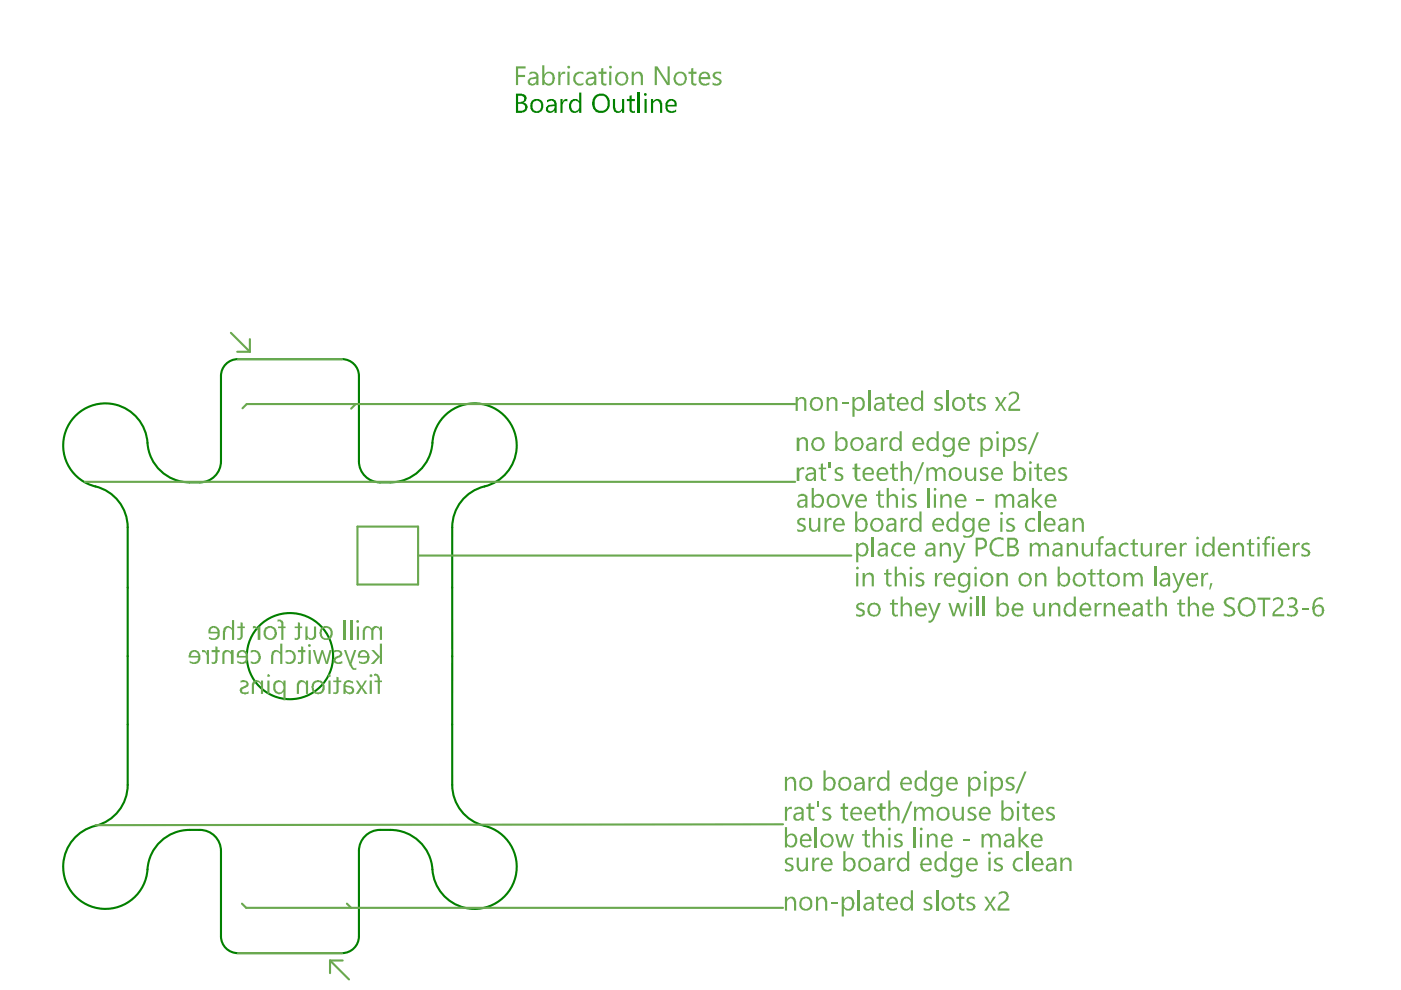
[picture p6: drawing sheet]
<svg xmlns="http://www.w3.org/2000/svg" width="297mm" height="210mm" viewBox="0 0 297 210" stroke-linecap="round" stroke-linejoin="round" font-family="sans-serif">
<path d="M46.9 79.7v18.1M50.4 76.1h22.1M76.1 79.7v18.1M27.1 111.8v54.6M40.2 102.3h2.2M80.6 102.3h2.2M95.9 111.8v54.6M40.2 176h2.2M80.6 176h2.2M46.9 180.4v18.1M76.1 180.4v18.1M50.4 202.1h22.1" fill="none" stroke="#008000" stroke-width=".45"/>
<g fill="#008000">
<path d="M118.8 21h.5v.7l.3-.6 .7-.1v.6a.69 .69 0 0 0-.7 0 .69 .69 0 0 0-.3 .6v1.7h-.5z"/>
<path d="M130 21h.4v1.8l.1 .1a.64 .64 0 0 0 .5 .7 .64 .64 0 0 0 .8-.5l.1-.1v-2h.4v2.9h-.4v-.4a1.05 1.05 0 0 1-1.3 .4 1.05 1.05 0 0 1-.6-1.1z"/>
<path d="M133.5 20.3l.4-.1v.8h.7v.4h-.7v1.6a.46 .46 0 0 0 .2 .5 .46 .46 0 0 0 .5 0v.4a.84 .84 0 0 1-1.1-.8v-1.7h-.6v-.4h.6z"/>
<path d="M135.2 19.6h.4v4.3h-.4z"/>
<path d="M138 21h.5v.6a1.02 1.02 0 0 1 1.2-.6 1.02 1.02 0 0 1 .7 1.1v1.8h-.5v-1.8l-.1-.1a.59 .59 0 0 0-.6-.7l-.4 .1-.3 .5v2h-.5z"/>
<path d="M109.8 20.3v1.4h.6v-.1a.63 .63 0 0 0 .7-.6 .63 .63 0 0 0-.6-.7zM109.8 22v1.5h.7a.75 .75 0 0 0 .8-.8 .75 .75 0 0 0-.9-.7zM109.4 19.9h1.2a1.02 1.02 0 0 1 1 1.3l-.6 .6h.1a.95 .95 0 0 1 .8 .8 .95 .95 0 0 1-.6 1l-.7 .3h-1.2z"/>
<path d="M113 21.7a1.57 1.57 0 0 0 .4 1.8 1.04 1.04 0 0 0 1.1-.2 1.04 1.04 0 0 0 .2-1.2 1 1 0 0 0-1.7-.4zM112.7 21.4a1.44 1.44 0 0 1 1.9-.2 1.44 1.44 0 0 1 .5 1.8v.3a1.43 1.43 0 0 1-1.9 .6 1.43 1.43 0 0 1-.7-1.8z"/>
<path d="M116.2 22.8a.59 .59 0 0 0 .3 .7 .59 .59 0 0 0 .7-.1l.4-.5v-.4l-1.1 .1zM116 21.2h.1a1.14 1.14 0 0 1 1.2-.2 1.14 1.14 0 0 1 .7 1v1.9h-.4v-.4a1.01 1.01 0 0 1-1 .4 1.01 1.01 0 0 1-.8-.6 .97 .97 0 0 1 .9-1.1l.9-.1a.78 .78 0 0 0-.8-.8l-.8 .4z"/>
<path d="M121 21.3h.1a1.12 1.12 0 0 1 1.7 .1v-1.8h.5v4.3h-.5v-.5a1.16 1.16 0 0 1-1.4 .5 1.16 1.16 0 0 1-.8-1.2v-.6zM121.2 21.8l-.1 .8a.87 .87 0 0 0 .7 .9 .87 .87 0 0 0 1-.6v-.3a.99 .99 0 0 0-.3-1.2h-.2a.6 .6 0 0 0-.9 .3z"/>
<path d="M126.3 20.8v.1a2.3 2.3 0 0 0 .2 2.4 1.47 1.47 0 0 0 1.7 0 1.47 1.47 0 0 0 .6-1.6v-.1a1.5 1.5 0 0 0-1-1.3h-.7zM126.1 20.3a1.99 1.99 0 0 1 3.1 .6 2.45 2.45 0 0 1-.7 2.8 1.97 1.97 0 0 1-2.2-.1 1.97 1.97 0 0 1-.8-1.9l.1-.6z"/>
<path d="M136.5 20.1a.32 .32 0 0 1 .6 0 .32 .32 0 0 1-.6 0zM136.7 21h.4v2.9h-.4z"/>
<path d="M141.8 21.6l-.3 .3v.3h1.5a.74 .74 0 0 0-.4-.8 .74 .74 0 0 0-.8 .2zM141.3 21.4a1.18 1.18 0 0 1 1.3-.4 1.18 1.18 0 0 1 .9 1.1v.5h-2v.1a.84 .84 0 0 0 1.2 .8h.3l.4-.2v.4a1.68 1.68 0 0 1-2.1-.2 2.38 2.38 0 0 1 0-2.1z"/>
</g>
<g fill="none" stroke="#008000" stroke-width=".45">
<path d="M50.4 76.1a3.6 3.6 0 0 0-3.5 3.6M72.5 76.1a3.6 3.6 0 0 1 3.6 3.6M46.9 97.8a4.5 4.5 0 0 1-4.5 4.5M76.1 97.8a4.5 4.5 0 0 0 4.5 4.5M40.2 102.3a9.1 9.1 0 0 1-9.1-9.4 8.9 8.9 0 0 0-14.9-4.9 8.9 8.9 0 0 0 4 15.1 8.9 8.9 0 0 1 6.9 8.7M82.8 102.3a8.9 8.9 0 0 0 8.9-8.4 8.9 8.9 0 0 1 8.6-8.4 8.9 8.9 0 0 1 9.2 7.7 8.9 8.9 0 0 1-6.8 9.9 8.9 8.9 0 0 0-6.8 8.7M27.1 166.4a9.2 9.2 0 0 1-7.9 9 8.9 8.9 0 0 0-2.2 15.6 8.9 8.9 0 0 0 14.3-6.7 8.9 8.9 0 0 1 8.9-8.3M42.4 176a4.5 4.5 0 0 1 4.5 4.4M80.6 176a4.5 4.5 0 0 0-4.5 4.4M95.9 166.4a8.9 8.9 0 0 0 6.8 8.7 8.9 8.9 0 0 1 6.8 9.9 8.9 8.9 0 0 1-9.2 7.7 8.9 8.9 0 0 1-8.6-8.4 8.9 8.9 0 0 0-8.9-8.3M46.9 198.5a3.6 3.6 0 0 0 3.5 3.6M76.1 198.5a3.6 3.6 0 0 1-3.6 3.6"/>
<circle cx="61.5" cy="139.1" r="9.1"/>
</g>
<g fill="none" stroke="#6aa84f" stroke-width=".45">
<path d="M49 70.6l4 4M50.3 74.6h2.7M50.4 76.1h22.1M53 71.9v2.7M75.3 85.7l-.9 .9M168.6 85.7h-116.3l-.9 .9M18 102.2h150.6M75.8 111.7h12.8v12.2h-12.8zM88.6 117.8h91.9M166 174.8l-145.8 .2M51.3 191.6l.9 .9h113.8M73.6 191.6l.8 .9"/>
<path d="M50.4 202.1h22.1M70 203.6l4 4.1M70 203.6h2.7M70 203.6v2.7"/>
</g>
<g fill="#6aa84f">
<path d="M168.7 84.2h.4v.5a.95 .95 0 0 1 1.2-.5 .95 .95 0 0 1 .7 1.1v1.8h-.5v-1.7a.67 .67 0 0 0-.4-.9 .67 .67 0 0 0-.8 .5l-.2 .1v2h-.4z"/>
<path d="M175.3 84.2h.4v.5v-.1a.98 .98 0 0 1 1.2-.4 .98 .98 0 0 1 .6 1.1v1.8h-.4v-1.7a.57 .57 0 0 0-.5-.8v-.1h-.3l-.5 .4-.1 2.2h-.4z"/>
<path d="M178.5 85.3h1.4v.3h-1.4z"/>
<path d="M184.1 82.8h.5v4.3h-.5z"/>
<path d="M188.6 83.5l.4-.1v.8h.7v.4h-.7v1.6a.46 .46 0 0 0 .2 .4 .46 .46 0 0 0 .5 .1v.4a.84 .84 0 0 1-1.1-.8v-1.7h-.6v-.4h.6z"/>
<path d="M198.1 84.6a1.45 1.45 0 0 1 1.7-.3v.4l-.8-.2a.46 .46 0 0 0-.4 .5 .46 .46 0 0 0 .5 .4v.1a.8 .8 0 0 1 .9 .9 .8 .8 0 0 1-1 .7l-.9-.1v-.6l.1 .2a.79 .79 0 0 0 1.3-.2v-.3l-.8-.3a.81 .81 0 0 1-.6-1.2z"/>
<path d="M200.6 82.8h.5v4.3h-.5z"/>
<path d="M205.5 83.5l.4-.1v.8h.8v.4h-.8v1.7h.2a.39 .39 0 0 0 .2 .5 .39 .39 0 0 0 .4-.1v.3l-.2 .1a.8 .8 0 0 1-1-.8v-1.7h-.5v-.4h.5z"/>
<path d="M207.2 84.6a1.45 1.45 0 0 1 1.7-.3v.4l-.8-.2a.46 .46 0 0 0-.4 .5 .46 .46 0 0 0 .5 .4v.1a.8 .8 0 0 1 .8 .9 .8 .8 0 0 1-.9 .7l-.9-.1v-.6l.1 .2a.79 .79 0 0 0 1.3-.2v-.3l-.8-.3a.81 .81 0 0 1-.6-1.2z"/>
<path d="M210.9 84.2h.6l.7 1.2 .7-1.2h.5l-1 1.4 .9 1.5h-.4l-.7-1.1-.2 .1-.6 1h-.5l1-1.5z"/>
<path d="M213.9 83.4a1.52 1.52 0 0 1 2 .1 1.39 1.39 0 0 1-.6 1.9l-.9 .8-.2 .5h2.1v.4h-2.5a1.45 1.45 0 0 1 1-1.7 1.49 1.49 0 0 0 .7-1.8 1 1 0 0 0-1.5 .2h-.1z"/>
<path d="M166.4 190.1h.5v.6a1.02 1.02 0 0 1 1.2-.5 1.02 1.02 0 0 1 .7 1.1v1.8h-.5v-2l-.1-.1a.63 .63 0 0 0-.6-.5 .63 .63 0 0 0-.6 .5l-.1 .1v2h-.5z"/>
<path d="M173 190.1h.5v.6a1.02 1.02 0 0 1 1.2-.5 1.02 1.02 0 0 1 .7 1.1v1.8h-.5l-.1-2.1a.64 .64 0 0 0-.6-.5 .64 .64 0 0 0-.6 .4l-.1 .1v2.1h-.5z"/>
<path d="M176.2 191.3h1.5v.3h-1.5z"/>
<path d="M181.9 188.8h.4v4.3h-.4z"/>
<path d="M186.3 189.4l.4-.1v.8h.7v.5h-.7v1.7a.46 .46 0 0 0 .7 .3v.5h-.1a.8 .8 0 0 1-1-.8v-1.7h-.5v-.5h.5z"/>
<path d="M196 190.5l.5-.4h.8l.2 .1v.5h-.1a.65 .65 0 0 0-.6-.3 .65 .65 0 0 0-.5 .5 .43 .43 0 0 0 .6 .5l.1 .1a.77 .77 0 0 1 .7 .6 .77 .77 0 0 1-.5 .9l-1.1 .1-.3-.1v-.6l.2 .1a.83 .83 0 0 0 1.2-.1v-.1a.58 .58 0 0 0-.7-.6l-.3-.1a.86 .86 0 0 1-.2-1.1z"/>
<path d="M198.5 188.8h.4v4.3h-.4z"/>
<path d="M203.3 189.4l.5-.1v.8h.7v.5h-.7v1.6a.46 .46 0 0 0 .2 .4 .46 .46 0 0 0 .5 0v.5a.84 .84 0 0 1-1.2-.8v-1.7h-.5v-.5h.5z"/>
<path d="M205 190.5l.6-.4h.8l.2 .1v.5h-.1a.65 .65 0 0 0-.6-.3 .65 .65 0 0 0-.5 .5v.2l.4 .3a.98 .98 0 0 1 .9 1.2 1.57 1.57 0 0 1-1.8 .4v-.6l.1 .1a.83 .83 0 0 0 1.3-.1v-.1a.58 .58 0 0 0-.7-.6l-.3-.1a.86 .86 0 0 1-.3-1.1z"/>
<path d="M208.7 190.1h.5l.7 1.3 .7-1.3h.6l-1 1.5 1 1.5h-.6l-.7-1.2-.7 1.2h-.5l1-1.5z"/>
<path d="M211.7 189.3a1.17 1.17 0 0 1 1.2-.4 1.17 1.17 0 0 1 .9 .9 1.57 1.57 0 0 1-.9 1.7l-.7 .5-.2 .6h2v.5h-2.5a1.96 1.96 0 0 1 1.3-2l.3-.2 .1-.3a.57 .57 0 0 0 .1-.8l-.1-.2a.94 .94 0 0 0-1.5 .3z"/>
<path d="M109.4 14.1h2v.4h-1.6v1.4h1.5v.4h-1.5v1.7h-.4z"/>
<path d="M118.4 15.2h.4v.6l.2-.3a.52 .52 0 0 1 .8-.3v.5h-.3a.79 .79 0 0 0-.7 .8v1.5h-.4z"/>
<path d="M121.9 15.5a1.97 1.97 0 0 1 1.8-.2v.5a1.12 1.12 0 0 0-1.7 .5 1.12 1.12 0 0 0 1 1.5l.7-.3v.4a1.46 1.46 0 0 1-1.9-.3 1.46 1.46 0 0 1 .1-1.9z"/>
<path d="M127.5 14.5l.4-.1v.8h.7v.5h-.7v1.9l.3 .2 .4-.1v.3a.74 .74 0 0 1-.8 0 .74 .74 0 0 1-.3-.6v-1.7h-.6v-.5h.6z"/>
<path d="M133.9 15.2h.5v.5a1.13 1.13 0 0 1 1.8 0l.1 2.3h-.4v-1.7a.74 .74 0 0 0-.8-.8 .74 .74 0 0 0-.7 .8v1.7h-.5z"/>
<path d="M138.8 14.1h.6l2.1 3.4v-3.4h.5v3.9h-.6l-2.1-3.4v3.4h-.5z"/>
<path d="M146.5 14.5l.5-.1v.8h.7v.5h-.7v1.9l.3 .2 .4-.1v.3h-.1a.69 .69 0 0 1-.8 0 .69 .69 0 0 1-.3-.6v-1.7h-.5v-.5h.5z"/>
<path d="M151.2 15.5a1.58 1.58 0 0 1 1.7-.2v.5l-.5-.3a.52 .52 0 0 0-.8 .4 .3 .3 0 0 0 .1 .3 .3 .3 0 0 0 .3 .1l.2 .3a.75 .75 0 0 1 .8 .6 .75 .75 0 0 1-.6 .8l-.1 .2-1.2-.2v-.5l.2 .1a.88 .88 0 0 0 1 .1 .43 .43 0 0 0 .2-.6 .43 .43 0 0 0-.5-.2l-.1-.1a.85 .85 0 0 1-.7-1.3z"/>
<path d="M168.9 92.8h.6v.4a.95 .95 0 0 1 1.2-.5 .95 .95 0 0 1 .6 1.1v1.8h-.5v-1.7a.57 .57 0 0 0-.4-.8v-.1l-.3 .1a.77 .77 0 0 0-.6 .8v1.7h-.6z"/>
<path d="M186.7 92.8h.5v.6l.1-.4 .2-.1a.44 .44 0 0 1 .7-.1v.4a.75 .75 0 0 0-.8 .2 .75 .75 0 0 0-.2 .8v1.4h-.5z"/>
<path d="M215.9 93l.6-.3h.7l.3 .1v.4h-.1a.71 .71 0 0 0-.9-.1 .42 .42 0 0 0-.2 .5 .42 .42 0 0 0 .4 .3l.2 .1a.8 .8 0 0 1 .8 .9 .8 .8 0 0 1-1 .7l-.9-.1v-.4h.1a.68 .68 0 0 0 .9 .2 .68 .68 0 0 0 .4-.7l-.5-.2a.91 .91 0 0 1-.8-1.4z"/>
<path d="M219.8 91.7h.5l-2 4.6h-.4z"/>
<path d="M168.9 99.1h.6v.6l.1-.3a.6 .6 0 0 1 .9-.3v.5a.73 .73 0 0 0-.8 .1 .73 .73 0 0 0-.2 .8v1.5h-.6z"/>
<path d="M174 98.3l.5-.1v.9h.7v.4h-.7v1.6a.42 .42 0 0 0 .1 .5 .42 .42 0 0 0 .6-.1v.5h-.3a.79 .79 0 0 1-.9-.8v-1.7h-.4v-.4h.4z"/>
<path d="M175.7 98h.5v1.3h-.5z"/>
<path d="M177 99.5a1.45 1.45 0 0 1 1.7-.4v.5l-.6-.1a.44 .44 0 0 0-.7 .2 .44 .44 0 0 0 .5 .6 .92 .92 0 0 1 .7 1.5l-.4 .2h-1l-.2-.1v-.5l.4 .2a.59 .59 0 0 0 .8-.2 .48 .48 0 0 0 0-.5 .48 .48 0 0 0-.5-.2l-.2-.1a.68 .68 0 0 1-.5-1z"/>
<path d="M181.2 98.3l.6-.1v.9h.6v.4h-.6v1.6a.41 .41 0 0 0 .1 .5 .41 .41 0 0 0 .5-.1v.5a.99 .99 0 0 1-1.2-.8v-1.7h-.5v-.4h.5z"/>
<path d="M189.1 98.3l.5-.1v.9h.8v.4h-.8v1.6a.47 .47 0 0 0 .2 .5 .47 .47 0 0 0 .6-.1v.5h-.2a.8 .8 0 0 1-1.1-.8v-1.7h-.4v-.4h.4z"/>
<path d="M191 97.8h.4v1.8l.1-.1a.99 .99 0 0 1 1.1-.4 .99 .99 0 0 1 .7 .8v2.1h-.4v-1.8a.74 .74 0 0 0-.8-.7 .74 .74 0 0 0-.7 .7v1.8h-.4z"/>
<path d="M195.5 98h.5l-2 4.7h-.3z"/>
<path d="M196.4 99.1h.5v.5a.92 .92 0 0 1 .8-.6 .92 .92 0 0 1 .9 .6 1.02 1.02 0 0 1 1.2-.5 1.02 1.02 0 0 1 .7 1.1v1.8h-.5v-1.8l-.1-.1a.53 .53 0 0 0-.2-.6 .53 .53 0 0 0-.6 0l-.4 .4v2.1h-.5v-1.8a.67 .67 0 0 0-.3-.7 .67 .67 0 0 0-.8 .1l-.2 .3v2.1h-.5z"/>
<path d="M204.6 99.1h.4v1.6a.75 .75 0 0 0 .8 .9 .75 .75 0 0 0 .7-.9v-1.6h.5v2.9h-.5v-.5h-.1a.92 .92 0 0 1-1 .5 .92 .92 0 0 1-.7-.8l-.1-.1z"/>
<path d="M207.8 99.5a1.45 1.45 0 0 1 1.7-.4v.5l-.6-.1a.44 .44 0 0 0-.7 .2 .44 .44 0 0 0 .5 .6 .92 .92 0 0 1 .7 1.5l-.4 .2h-1l-.2-.1v-.5l.4 .2a.59 .59 0 0 0 .8-.2 .48 .48 0 0 0 0-.5 .48 .48 0 0 0-.6-.2l-.1-.1a.68 .68 0 0 1-.5-1z"/>
<path d="M219.8 98.3l.5-.1v.9h.6v.4h-.6v1.6a.41 .41 0 0 0 .1 .5 .41 .41 0 0 0 .5-.1v.5a.84 .84 0 0 1-1.1-.8v-1.7h-.6v-.4h.6z"/>
<path d="M224.5 99.4l.6-.4 1.1 .1v.5l-.8-.2-.1 .1a.4 .4 0 0 0-.4 .6l.1 .1a1.37 1.37 0 0 1 1.3 1.2l-.1 .1a1.46 1.46 0 0 1-1.9 .4v-.5l.4 .1a.59 .59 0 0 0 .7 .2 .59 .59 0 0 0 .3-.7l-.3-.3a.97 .97 0 0 1-1.1-1z"/>
<path d="M178.3 104.8h.6l.8 2.4 .8-2.4h.6l-1.2 2.9h-.4z"/>
<path d="M186.2 104.1l.4-.2v.9h.8v.4h-.8v1.5a.47 .47 0 0 0 .2 .6 .47 .47 0 0 0 .6-.1v.5h-.8l-.3-.4-.1-2.1h-.5v-.4h.5z"/>
<path d="M188 103.5h.5v1.8a1.02 1.02 0 0 1 1.2-.6 1.02 1.02 0 0 1 .7 1.1v1.9h-.5v-1.9a.75 .75 0 0 0-.8-.6 .75 .75 0 0 0-.6 .9v1.6h-.5z"/>
<path d="M192.5 105.2l.2-.2a1.45 1.45 0 0 1 1.5-.2v.5l-.4-.1a.59 .59 0 0 0-.8 .2h-.1a.79 .79 0 0 0 .8 .7l.1 .1a.75 .75 0 0 1 .6 .8 .75 .75 0 0 1-.8 .7l-1.2-.2v-.4l.7 .2a.49 .49 0 0 0 .6 0 .49 .49 0 0 0 .1-.7l-.1-.1a1.48 1.48 0 0 1-1.3-1z"/>
<path d="M196.6 103.5h.5v4.2h-.5z"/>
<path d="M199.4 104.8h.4v.5a1.06 1.06 0 0 1 1.8-.1l.1 2.5h-.4v-1.6a.75 .75 0 0 0-.7-.9 .75 .75 0 0 0-.8 .9v1.6h-.4z"/>
<path d="M207.1 105.8h1.6v.4h-1.6z"/>
<path d="M211.1 104.8h.4v.5a.92 .92 0 0 1 .9-.6 .92 .92 0 0 1 .8 .6 .96 .96 0 0 1 1.2-.6 .96 .96 0 0 1 .6 1.1v1.9h-.4v-1.8a.64 .64 0 0 0-.5-.8 .64 .64 0 0 0-.8 .6l-.1 2h-.4v-1.8a.66 .66 0 0 0-.7-.7 .66 .66 0 0 0-.6 .9v1.6h-.4z"/>
<path d="M218.8 103.5h.4v2.6l1.3-1.3h.6l-1.3 1.4 1.4 1.5h-.6l-1.2-1.4h-.2v1.4h-.4z"/>
<path d="M169 110.3a1.45 1.45 0 0 1 1.7-.4v.5h-.1a.69 .69 0 0 0-1.1 .1v.1a.43 .43 0 0 0 .6 .5v.1a.8 .8 0 0 1 .8 .8 .8 .8 0 0 1-1 .8l-.9-.2v-.5l.1 .1a.79 .79 0 0 0 1.3-.1v-.4l-.8-.3a.81 .81 0 0 1-.6-1.1z"/>
<path d="M171.5 109.8h.5v1.7a.7 .7 0 0 0 .5 .9 .7 .7 0 0 0 .8-.7l.2-.1v-1.8h.4v3h-.4v-.5h-.2a.99 .99 0 0 1-1.1 .4 .99 .99 0 0 1-.7-1.1z"/>
<path d="M174.8 109.8h.5v.7l.1-.4 .4-.3h.5v.6l-.1-.1a.68 .68 0 0 0-.9 .8v1.7h-.5z"/>
<path d="M191 109.8h.4v.7l.2-.5 .4-.2h.4v.6l-.1-.1a.77 .77 0 0 0-.9 .6v1.9h-.4z"/>
<path d="M213.4 110.1l.6-.3h.8l.2 .1v.5h-.1a.65 .65 0 0 0-.6-.3 .65 .65 0 0 0-.5 .5v.2l.2 .1a1.4 1.4 0 0 1 1.3 1.2 1.39 1.39 0 0 1-2 .5v-.5l.1 .1a.83 .83 0 0 0 1.3-.1v-.1a.58 .58 0 0 0-.7-.6l-.3-.1a.86 .86 0 0 1-.3-1.2z"/>
<path d="M217.5 110.4a1.51 1.51 0 0 1 2-.5v.5h-.1a.7 .7 0 0 0-1-.1 1.09 1.09 0 0 0-.6 1.3 1.15 1.15 0 0 0 1.7 .6v.3a1.37 1.37 0 0 1-1.5 .1 1.37 1.37 0 0 1-.7-1.3z"/>
<path d="M220.1 108.4h.5v4.4h-.5z"/>
<path d="M227.4 109.8h.5v.6a1.02 1.02 0 0 1 1.2-.6 1.02 1.02 0 0 1 .7 1.1v1.9h-.5l-.1-2.1a.64 .64 0 0 0-.5-.6 .64 .64 0 0 0-.7 .5l-.1 .1v2.1h-.5z"/>
<path d="M184.8 113.8h.5v4.2h-.5z"/>
<path d="M189.1 115.7a1.6 1.6 0 0 1 2-.4v.4a.66 .66 0 0 0-.9-.2 1.16 1.16 0 0 0-.8 1 1.16 1.16 0 0 0 .6 1.1h.7l.4-.2v.5a1.45 1.45 0 0 1-1.7-.2 1.45 1.45 0 0 1-.4-1.7z"/>
<path d="M199.2 115.1h.5v.5a1.01 1.01 0 0 1 1.2-.6 1.01 1.01 0 0 1 .7 1v2h-.4v-1.8h-.1a.64 .64 0 0 0-.6-.7 .64 .64 0 0 0-.7 .4h-.1v2.1h-.5z"/>
<path d="M202.1 115.1h.4l.8 2.4h.1l.8-2.4h.5l-1.3 3.3-.4 .7a.7 .7 0 0 1-.9 .1v-.3h.6l.2-.2 .2-.7z"/>
<path d="M210.3 114.6a2.16 2.16 0 0 1 2.5-.5v.5a1.64 1.64 0 0 0-2 .1 1.64 1.64 0 0 0-.4 1.9 1.38 1.38 0 0 0 1.5 1l.9-.2v.5l-.4 .1a2.23 2.23 0 0 1-2.5-1 2.65 2.65 0 0 1 .4-2.4z"/>
<path d="M218.3 115.1h.5v.5a1.01 1.01 0 0 1 .9-.6 1.01 1.01 0 0 1 .9 .6v-.1a.97 .97 0 0 1 1.7 .1l.1 2.4h-.4v-1.6a.7 .7 0 0 0-.6-.9 .7 .7 0 0 0-.8 .7v1.8h-.5v-1.7a.7 .7 0 0 0-.7-.8 .7 .7 0 0 0-.6 .9v1.6h-.5z"/>
<path d="M226.2 115.1h.4v.5a1.03 1.03 0 0 1 1.3-.5 1.03 1.03 0 0 1 .7 1.2v1.7h-.5v-1.7a.75 .75 0 0 0-.8-.8 .75 .75 0 0 0-.7 .9v1.6h-.4z"/>
<path d="M229.3 115.1h.5v1.6a.75 .75 0 0 0 .7 .9 .75 .75 0 0 0 .8-.9v-1.6h.4v2.9h-.4v-.5l-.1 .1a1.02 1.02 0 0 1-1.3 .3 1.02 1.02 0 0 1-.6-1.1z"/>
<path d="M233 114l.2-.1a.54 .54 0 0 1 .8-.1v.3a.48 .48 0 0 0-.5 .1 .48 .48 0 0 0-.2 .5v.4h.6v.4h-.6v2.5h-.4v-2.5h-.6v-.4h.6z"/>
<path d="M237.5 115.5l.5-.4h.3a.7 .7 0 0 1 .9 .2v.4a1.02 1.02 0 0 0-1.3 .1 1.02 1.02 0 0 0-.1 1.3 .8 .8 0 0 0 .9 .5l.5-.2v.5h-.1a1.18 1.18 0 0 1-1.8-.7l-.1-.7a.81 .81 0 0 1 .3-.9z"/>
<path d="M240.1 114.5l.5-.3v.9h.7v.4h-.7v1.6a.41 .41 0 0 0 .1 .5 .41 .41 0 0 0 .6-.1v.5h-.4a.61 .61 0 0 1-.8-.4v-2.1h-.4v-.4h.4z"/>
<path d="M241.8 115.1h.5v1.6a.75 .75 0 0 0 .7 .9 .75 .75 0 0 0 .8-.9v-1.6h.4v2.9h-.4v-.5l-.1 .1a1.02 1.02 0 0 1-1.3 .3 1.02 1.02 0 0 1-.6-1.1z"/>
<path d="M245.1 115.1h.5v.6a.8 .8 0 0 1 .7-.7l.3 .1v.5a.68 .68 0 0 0-1 .6v1.8h-.5z"/>
<path d="M250.1 115.1h.5v.6a.8 .8 0 0 1 .7-.7l.3 .1v.5h-.1a.5 .5 0 0 0-.8 .2l-.1 2.2h-.5z"/>
<path d="M261.4 115.1h.4v.5a1.03 1.03 0 0 1 1.3-.5 1.03 1.03 0 0 1 .7 1.2v1.7h-.5v-1.7a.75 .75 0 0 0-.8-.8 .75 .75 0 0 0-.7 .9v1.6h-.4z"/>
<path d="M264.8 114.5l.4-.3v.9h.7v.4h-.7v1.6a.41 .41 0 0 0 .2 .5 .41 .41 0 0 0 .5-.1v.5h-.3a.61 .61 0 0 1-.8-.4v-2.1h-.5v-.4h.5z"/>
<path d="M268.2 114.1l.2-.2a.7 .7 0 0 1 .9-.1v.3h-.1a.35 .35 0 0 0-.4 0 .35 .35 0 0 0-.1 .4h-.2v.6h.7v.4h-.7v2.5h-.4v-2.5h-.5v-.4h.5z"/>
<path d="M274.1 115.1h.5v.6a.8 .8 0 0 1 .6-.7l.4 .1v.5a.68 .68 0 0 0-1 .6v1.8h-.5z"/>
<path d="M275.9 115.6a1.59 1.59 0 0 1 1.7-.5v.5l-.3-.1a.64 .64 0 0 0-.9 .4l.3 .4a1.54 1.54 0 0 1 1.2 1l-.2 .2a1.46 1.46 0 0 1-1.8 .4v-.5l.7 .2a.48 .48 0 0 0 .7-.3 .48 .48 0 0 0-.5-.6h-.1a1.01 1.01 0 0 1-.8-1.1z"/>
<path d="M182.9 121.5h.4v.4a1.36 1.36 0 0 1 1.9-.2l.1 2.6h-.5v-1.6a.7 .7 0 0 0-.5-.9 .7 .7 0 0 0-.8 .7l-.2 1.8h-.4z"/>
<path d="M187.9 120.8l.4-.2v.9h.7v.3h-.7v1.7a.39 .39 0 0 0 .2 .5 .39 .39 0 0 0 .5-.1v.4h-.3v.1l-.2-.1a.61 .61 0 0 1-.6-.8v-1.7h-.5v-.3h.5z"/>
<path d="M189.7 120.1h.5v1.8a.92 .92 0 0 1 .8-.5 .92 .92 0 0 1 .9 .5l.2 .7v1.7h-.5v-1.7h-.1a.7 .7 0 0 0-.7-.8 .7 .7 0 0 0-.6 .9v1.6h-.5z"/>
<path d="M194.2 121.8l.4-.3 .4-.1 .8 .1v.6l-.3-.3a.64 .64 0 0 0-.9 .5l.4 .4a.85 .85 0 0 1 .9 .5 .85 .85 0 0 1-.2 1l-.7 .2-.9-.2v-.4l.7 .2a.48 .48 0 0 0 .7-.3 .48 .48 0 0 0-.5-.6h-.1a.9 .9 0 0 1-.7-1.3z"/>
<path d="M198.2 121.5h.5v.6h.1l.3-.6 .5-.1 .2 .1v.4a.57 .57 0 0 0-.9 .4l-.2 .6v1.4h-.5z"/>
<path d="M211.3 121.5h.6v.4a.97 .97 0 0 1 1.2-.5 .97 .97 0 0 1 .6 1.2v1.7h-.5v-1.6a.71 .71 0 0 0-.7-.9 .71 .71 0 0 0-.6 .9v1.6h-.6z"/>
<path d="M219.5 121.5h.4v.4a1.19 1.19 0 0 1 1.7-.2l.3 .5v2.1h-.5v-1.7a.7 .7 0 0 0-.4-.8 .7 .7 0 0 0-.9 .3l-.2 .3v1.9h-.4z"/>
<path d="M231.2 120.8l.4-.2v.9h.7v.3h-.7v1.7a.38 .38 0 0 0 .2 .5 .38 .38 0 0 0 .5-.1v.4l-.5 .1-.1-.1a.62 .62 0 0 1-.5-.8v-1.7h-.6v-.3h.6z"/>
<path d="M233.1 120.8l.5-.2v.9h.6v.3h-.6v1.7a.38 .38 0 0 0 .1 .5 .38 .38 0 0 0 .5-.1v.4l-.4 .1-.1-.1a.62 .62 0 0 1-.6-.8v-1.7h-.6v-.3h.6z"/>
<path d="M238.2 121.5h.5v.4v-.1a1 1 0 0 1 1.6-.1l.1 .4a1.02 1.02 0 0 1 1.2-.6 1.02 1.02 0 0 1 .7 1.1v1.7h-.5v-1.7a.7 .7 0 0 0-.7-.8 .7 .7 0 0 0-.6 .9v1.6h-.5v-1.7a.67 .67 0 0 0-.3-.7 .67 .67 0 0 0-.8 .2l-.2 .2v2h-.5z"/>
<path d="M244.7 120.1h.4v4.2h-.4z"/>
<path d="M248.5 121.5h.5l.9 2.4 .8-2.4h.6l-1.4 3.4-.2 .2a.79 .79 0 0 1-1 .5v-.4a.61 .61 0 0 0 .8-.3l.2-.6z"/>
<path d="M254.7 121.5h.4v.6h.1a.62 .62 0 0 1 1-.6v.4a.62 .62 0 0 0-1 .6l-.1 1.8h-.4z"/>
<path d="M256.6 123.6h.5l-.5 1.4h-.2z"/>
<path d="M181.5 128.3a1.49 1.49 0 0 1 1.6-.5h.1v.6a.66 .66 0 0 0-.9-.2 .4 .4 0 0 0-.4 .4 .4 .4 0 0 0 .5 .4v.1a.81 .81 0 0 1 .9 .6 .81 .81 0 0 1-.5 1l-.7 .1-.6-.2v-.5l.5 .2a.64 .64 0 0 0 .9-.4l-.1-.2a1.48 1.48 0 0 1-1.3-1.1z"/>
<path d="M189.1 127.2l.5-.2v.8h.8v.4h-.8v1.7a.45 .45 0 0 0 .3 .5 .45 .45 0 0 0 .5-.2v.5a.85 .85 0 0 1-1.3-.8v-1.7h-.4v-.4h.4z"/>
<path d="M191 126.5h.4v1.8a1.05 1.05 0 0 1 1.2-.4 1.05 1.05 0 0 1 .7 1.1v1.7h-.4v-1.7a.75 .75 0 0 0-.8-.8 .75 .75 0 0 0-.7 .9v1.6h-.4z"/>
<path d="M196.7 127.8h.5l.9 2.4 .8-2.4h.6l-1.4 3.4-.2 .3a1.05 1.05 0 0 1-1 .5v-.4a.61 .61 0 0 0 .8-.4l.2-.5z"/>
<path d="M201.1 127.8h.4l.7 2.4 .7-2.4h.4l.7 2.4 .6-2.4h.4l-.8 2.9h-.4l-.7-2.3-.7 2.3h-.4z"/>
<path d="M207 126.5h.4v4.2h-.4z"/>
<path d="M208.3 126.5h.5v4.2h-.5z"/>
<path d="M219.1 127.8h.5v1.7l.1 .2a.7 .7 0 0 0 .8 .6 .7 .7 0 0 0 .6-.9v-1.6h.4v2.9h-.4v-.5a.95 .95 0 0 1-1.1 .6 .95 .95 0 0 1-.8-1l-.1-.1z"/>
<path d="M222.4 127.8h.5v.5a1.22 1.22 0 0 1 1.8-.1l.1 2.5h-.5v-1.6a.71 .71 0 0 0-.4-.9 .71 .71 0 0 0-.9 .5l-.1 2h-.5z"/>
<path d="M232.1 127.8h.4v.6l.1-.2a.69 .69 0 0 1 1-.4v.5a.7 .7 0 0 0-.8 .1 .7 .7 0 0 0-.3 .7v1.6h-.4z"/>
<path d="M234 127.8h.5v.5a1.15 1.15 0 0 1 1.6-.3l.3 .5v2.2h-.5v-1.6a.7 .7 0 0 0-.5-.9 .7 .7 0 0 0-.8 .5l-.1 2h-.5z"/>
<path d="M243.3 127.2l.5-.2v.8h.7v.4h-.7v1.7a.38 .38 0 0 0 .2 .5 .38 .38 0 0 0 .5-.2v.5h-.4v.1l-.2-.1a.61 .61 0 0 1-.6-.8v-1.7h-.4v-.4h.4z"/>
<path d="M245.1 126.5h.5v1.8a.95 .95 0 0 1 1.1-.5 .95 .95 0 0 1 .7 .9v2h-.4v-1.6a.81 .81 0 0 0-.4-.9h-.3a.43 .43 0 0 0-.6 .4h-.1v2.1h-.5z"/>
<path d="M250 127.2l.5-.2v.8h.8v.4h-.8v1.7a.45 .45 0 0 0 .2 .5 .45 .45 0 0 0 .6-.2v.5a.85 .85 0 0 1-1.3-.8v-1.7h-.4v-.4h.4z"/>
<path d="M251.8 126.5h.5v1.8l.1-.1a1.02 1.02 0 0 1 1.2-.3 1.02 1.02 0 0 1 .6 1.1v1.7h-.4v-1.8h-.1a.7 .7 0 0 0-.9-.7 .7 .7 0 0 0-.5 .9v1.6h-.5z"/>
<path d="M259.6 127.2a2.08 2.08 0 0 1 2.1-.4v.5a1.04 1.04 0 0 0-1.7 .3v.4l.6 .4a1.61 1.61 0 0 1 1.3 1.4 1.46 1.46 0 0 1-1.4 1l-1-.2v-.6h.1a1.24 1.24 0 0 0 1.8-.1 .61 .61 0 0 0-.4-.8 2.61 2.61 0 0 1-1.5-1.3z"/>
<path d="M266.6 126.7h2.7v.5h-1.1v3.5h-.5v-3.5h-1.1z"/>
<path d="M269.9 127a1.23 1.23 0 0 1 1.9 0 1.23 1.23 0 0 1-.3 1.9l-.2 .2a1.54 1.54 0 0 0-1.1 1.1h2.1v.5h-2.5a1.65 1.65 0 0 1 1-1.7 1.41 1.41 0 0 0 .7-1.7l-.2-.3h-.7l-.7 .5z"/>
<path d="M273.1 126.8h.1a1.24 1.24 0 0 1 1.7 .2 1.04 1.04 0 0 1-.7 1.6 1.03 1.03 0 0 1 1 .8 1.03 1.03 0 0 1-.5 1.2l-.8 .2-.7-.1-.3-.1v-.6a1.24 1.24 0 0 0 1.8-.1 .81 .81 0 0 0-.7-1h-.7v-.5h.4a.75 .75 0 0 0 .9-.9 .75 .75 0 0 0-1.3-.3l-.2 .1z"/>
<path d="M276 129h1.5v.3h-1.5z"/>
<path d="M166.4 164.7h.5v.6a.96 .96 0 0 1 .9-.6 .96 .96 0 0 1 .9 .7l.1 2.3h-.5l-.1-2.1a.59 .59 0 0 0-.4-.6 .59 .59 0 0 0-.7 .4l-.2 .2v2.1h-.5z"/>
<path d="M184.1 164.7h.5v.7l.1-.1a.66 .66 0 0 1 .9-.6v.5a.85 .85 0 0 0-1 1v1.5h-.5z"/>
<path d="M213.4 164.9l.5-.2h.9l.2 .1v.5l-.2-.1a.86 .86 0 0 0-1.1 .2v.2l.3 .4a1.18 1.18 0 0 1 1.1 1 1.33 1.33 0 0 1-1.4 .7l-.5-.2v-.5l.1 .1a.97 .97 0 0 0 1.3 0v-.1a.41 .41 0 0 0-.1-.4 .41 .41 0 0 0-.4-.2l-.1-.1a.79 .79 0 0 1-.7-.5 .79 .79 0 0 1 .1-.9z"/>
<path d="M217.2 163.6h.4l-1.9 4.6h-.4z"/>
<path d="M166.4 171.1h.5v.6l.1-.3 .4-.3h.5v.5l-.1-.1a.68 .68 0 0 0-.9 .8v1.7h-.5z"/>
<path d="M171.4 170.4l.5-.1v.8h.8v.4h-.8v1.6a.51 .51 0 0 0 .2 .5 .51 .51 0 0 0 .6 0v.3l-.3 .1a.8 .8 0 0 1-1-.8v-1.7h-.4v-.4h.4z"/>
<path d="M173.2 169.9h.4v1.3h-.4z"/>
<path d="M174.5 171.4l.5-.3h.8l.3 .1v.4h-.1a.65 .65 0 0 0-.7-.2 .65 .65 0 0 0-.5 .5v.2l.4 .2a1.18 1.18 0 0 1 1.1 1 1.39 1.39 0 0 1-1.9 .6v-.6l.1 .1a.83 .83 0 0 0 1.2-.1v-.1a.58 .58 0 0 0-.7-.6l-.3-.1a.86 .86 0 0 1-.2-1.1z"/>
<path d="M178.7 170.4l.4-.1v.8h.7v.4h-.7v1.6a.46 .46 0 0 0 .2 .4 .46 .46 0 0 0 .5 .1v.4h-.7l-.4-.4v-2.1h-.5v-.4h.5z"/>
<path d="M186.5 170.4l.6-.1v.8h.7v.4h-.7v1.6a.42 .42 0 0 0 .2 .5 .42 .42 0 0 0 .5 0v.3a.86 .86 0 0 1-1.3-.7v-1.7h-.4v-.4h.4z"/>
<path d="M188.3 169.7h.5v1.9a1.02 1.02 0 0 1 1.2-.5 1.02 1.02 0 0 1 .7 1.1v1.8h-.4v-1.7a.73 .73 0 0 0-.5-.8 .73 .73 0 0 0-.9 .4l-.1 2.1h-.5z"/>
<path d="M193 169.9h.5l-2 4.7h-.4z"/>
<path d="M193.8 171.1h.4v.4a1.02 1.02 0 0 1 1.8 0v.1a1.15 1.15 0 0 1 1.5-.3l.4 .6v2.1h-.5v-1.8a.64 .64 0 0 0-.5-.7 .64 .64 0 0 0-.7 .5l-.1 .1v1.9h-.5v-1.7a.67 .67 0 0 0-.4-.8 .67 .67 0 0 0-.8 .4l-.2 2.1h-.4z"/>
<path d="M202 171.1h.4v1.7l.1 .1a.7 .7 0 0 0 .8 .8 .7 .7 0 0 0 .6-.9v-1.7h.5v2.9h-.5v-.4a.98 .98 0 0 1-1.1 .4 .98 .98 0 0 1-.7-1h-.1z"/>
<path d="M205.3 171.4l.5-.3h.8l.3 .1v.4h-.2a.65 .65 0 0 0-.6-.2 .65 .65 0 0 0-.5 .5v.2l.3 .2a1.18 1.18 0 0 1 1.2 1 1.39 1.39 0 0 1-1.9 .6v-.6l.1 .1a.83 .83 0 0 0 1.2-.1v-.1a.58 .58 0 0 0-.7-.6l-.3-.1a.86 .86 0 0 1-.2-1.1z"/>
<path d="M217.2 170.4l.4-.1v.8h.7v.4h-.7v1.6a.46 .46 0 0 0 .2 .4 .46 .46 0 0 0 .5 .1v.4h-.7l-.3-.2-.1-2.3h-.5v-.4h.5z"/>
<path d="M221.9 171.5a1.35 1.35 0 0 1 1.7-.3v.4h-.2a.69 .69 0 0 0-1.1 .1v.2a.43 .43 0 0 0 .6 .4v.1a.8 .8 0 0 1 .8 .9 .8 .8 0 0 1-.9 .7l-1.1-.1v-.6l.3 .1a.83 .83 0 0 0 1.2-.1 1.09 1.09 0 0 0-.9-.7l-.4-.4-.2-.3h.2z"/>
<path d="M172.8 175.4h.4v4.3h-.4z"/>
<path d="M177.1 176.8h.4l.7 2.4 .7-2.4h.5l.5 2.4 .7-2.4h.5l-.9 2.9h-.5l-.6-2.4-.6 2.4h-.6z"/>
<path d="M183.3 176.1l.5-.2v.9h.7v.4h-.7v1.6a.46 .46 0 0 0 .2 .4 .46 .46 0 0 0 .5 0v.4a.74 .74 0 0 1-.8 0 .74 .74 0 0 1-.4-.7v-1.7h-.5v-.4h.5z"/>
<path d="M185 175.4h.5v1.9a1.02 1.02 0 0 1 1.2-.5 1.02 1.02 0 0 1 .7 1.1v1.8h-.4v-1.7a.57 .57 0 0 0-.5-.8v-.1h-.3v.1a.58 .58 0 0 0-.6 .7l-.1 .1v1.7h-.5z"/>
<path d="M189.6 177.2l.7-.5h.8l.2 .1v.5h-.1a.69 .69 0 0 0-1.2 .1v.1a.58 .58 0 0 0 .7 .6 .8 .8 0 0 1 .7 .9 .8 .8 0 0 1-.9 .7l-.9-.1v-.6l.1 .1a.79 .79 0 0 0 1.3-.1 .58 .58 0 0 0-.7-.6l-.1-.1a.68 .68 0 0 1-.6-1z"/>
<path d="M193.7 175.4h.4v4.3h-.4z"/>
<path d="M196.5 176.8h.5v.5a.95 .95 0 0 1 1.1-.6 .95 .95 0 0 1 .7 1.2v1.8h-.5v-1.7a.67 .67 0 0 0-.4-.8 .67 .67 0 0 0-.8 .3l-.1 .1v2.1h-.5z"/>
<path d="M204.2 177.9h1.5v.3h-1.5z"/>
<path d="M208.1 176.8h.5v.5a.92 .92 0 0 1 .8-.6 .92 .92 0 0 1 .9 .6 1.02 1.02 0 0 1 1.2-.5 1.02 1.02 0 0 1 .7 1.1v1.8h-.5v-1.8l-.1-.1a.58 .58 0 0 0-.4-.7 .58 .58 0 0 0-.7 .4l-.1 .1v2.1h-.5v-1.7a.72 .72 0 0 0-.2-.7 .72 .72 0 0 0-.8-.1l-.3 .6v1.9h-.5z"/>
<path d="M215.9 175.4h.5v2.7l1.1-1.3h.7l-1.3 1.4 1.4 1.5h-.7l-1.2-1.4v1.4h-.5z"/>
<path d="M166.5 182.2l.6-.4h.9l.1 .6a.68 .68 0 0 0-.7-.3 .68 .68 0 0 0-.5 .6l.1 .3 .6 .2a.73 .73 0 0 1 .6 .6 .73 .73 0 0 1-.3 .8l-.3 .2h-.8l-.4-.1v-.6l.1 .1a.79 .79 0 0 0 1.3-.1v-.1a.58 .58 0 0 0-.7-.6l-.7-.4z"/>
<path d="M168.9 181.8h.5v1.7a.84 .84 0 0 0 1.1 .8l.3-.5v-2h.5v2.9h-.5v-.5a.96 .96 0 0 1-.9 .6 .96 .96 0 0 1-.9-.8z"/>
<path d="M172.2 181.8h.5v.7l.1-.1a.66 .66 0 0 1 .9-.6v.5a.85 .85 0 0 0-1 1v1.4h-.5z"/>
<path d="M188.3 181.8h.5v.7l.1-.1a.66 .66 0 0 1 .9-.6v.5a.66 .66 0 0 0-.9 .7l-.1 1.7h-.5z"/>
<path d="M210.8 182.2a1.7 1.7 0 0 1 1.7-.2v.4l-.4-.2a.52 .52 0 0 0-.8 .3l-.1 .1 .2 .4a1.66 1.66 0 0 1 1.2 .8 1.09 1.09 0 0 1-1.4 1l-.5-.1v-.6l.1 .1a.97 .97 0 0 0 1.3 0 .46 .46 0 0 0 0-.5 .46 .46 0 0 0-.5-.2 1.04 1.04 0 0 1-.8-1.3z"/>
<path d="M215 182.3a1.57 1.57 0 0 1 1.9-.3v.4a1.13 1.13 0 0 0-1.7 .5 1.13 1.13 0 0 0 .7 1.5l.7-.1 .3-.2v.5a1.42 1.42 0 0 1-2.2-1.3l.1-.7z"/>
<path d="M217.5 180.5h.5v4.2h-.5z"/>
<path d="M224.8 181.8h.5v.6a1.02 1.02 0 0 1 1.2-.5 1.02 1.02 0 0 1 .7 1.1v1.7h-.5v-1.6a.7 .7 0 0 0-.5-.9 .7 .7 0 0 0-.8 .7l-.1 .1v1.7h-.5z"/>
<path d="M77.1 133.1a1.05 1.05 0 0 1 1.7 .2 .92 .92 0 0 1 .9-.6 .92 .92 0 0 1 .8 .6v-.5h.5v2.9h-.5v-1.8a.71 .71 0 0 0-.4-.7 .71 .71 0 0 0-.8 .2l-.1 2.3h-.5v-1.8a.64 .64 0 0 0-.5-.7 .64 .64 0 0 0-.7 .4l-.1 .1v2h-.5v-2.1z"/>
<path d="M74.3 131.5h.4v4.2h-.4z"/>
<path d="M72.8 131.5h.5v4.2h-.5z"/>
<path d="M64.7 132.8h.5v1.7a.7 .7 0 0 0 .8 .8 .7 .7 0 0 0 .6-.9v-1.6h.4v1.7a.98 .98 0 0 1-.6 1.1 .98 .98 0 0 1-1.2-.4v.5h-.5z"/>
<path d="M63.2 131.9l.4 .1v.8h.5v.4h-.5v1.8a.85 .85 0 0 1-1.1 .7v-.5a.41 .41 0 0 0 .5 .1 .41 .41 0 0 0 .2-.5v-1.6h-.7v-.4h.7z"/>
<path d="M58.8 131.4a1.01 1.01 0 0 1 1.3 1v.4h.4v.4h-.4v2.5h-.5v-2.5h-.6v-.4h.6v-.8l-.3-.3-.5 .1z"/>
<path d="M53.6 132.8a.68 .68 0 0 1 1 .6v-.6h.6v2.9h-.6v-1.5a.72 .72 0 0 0 0-.8 .72 .72 0 0 0-.8-.2l-.2 .1z"/>
<path d="M51 131.9l.5 .1v.8h.4v.4h-.4v1.7a.84 .84 0 0 1-1.2 .8v-.5a.46 .46 0 0 0 .5 0 .46 .46 0 0 0 .2-.4v-1.6h-.7v-.4h.7z"/>
<path d="M47.5 133.1a1.04 1.04 0 0 1 1.7 .2v-1.8h.4v4.2h-.4v-1.8a.7 .7 0 0 0-.5-.7 .7 .7 0 0 0-.8 .2l-.2 .6v1.7h-.4v-1.8z"/>
<path d="M78.7 137.8h.6l1.2 1.4v-2.7h.5v4.3h-.5v-1.5l-1.2 1.5h-.7l1.5-1.5z"/>
<path d="M72.9 137.8h.5l.8 2.5h.1l.8-2.5h.4l-1 3 .2 .5a.48 .48 0 0 0 .8 .3v.4h-.2a.8 .8 0 0 1-1-.8z"/>
<path d="M70.8 137.9a1.18 1.18 0 0 1 1.8 .7 1.5 1.5 0 0 1-1.3 1l-.1 .3a.43 .43 0 0 0 .1 .4 .43 .43 0 0 0 .5 .1l.8-.3v.6a1.46 1.46 0 0 1-1.8-.4v-.1a.4 .4 0 0 1 .1-.7l.3-.3 .6-.2a.34 .34 0 0 0 .4-.4 .34 .34 0 0 0-.4-.3v-.1h-.6l-.4 .2z"/>
<path d="M66.3 137.8h.5l.7 2.5 .7-2.5h.3l.8 2.5 .6-2.5h.4l-.8 3h-.4l-.7-2.4-.7 2.4h-.5z"/>
<path d="M63.8 137l.5 .1v.7h.4v.5h-.4l-.1 2.2-.4 .3h-.6v-.5a.46 .46 0 0 0 .4 0 .46 .46 0 0 0 .2-.4v-1.6h-.6v-.5h.6z"/>
<path d="M60.5 137.9a1.55 1.55 0 0 1 2.1 .7 1.55 1.55 0 0 1-.6 2.1l-.5 .1a.62 .62 0 0 1-1-.6 1.11 1.11 0 0 0 1.7-.6 1.11 1.11 0 0 0-1.1-1.4l-.6 .2z"/>
<path d="M57.7 138.2a1.01 1.01 0 0 1 1.7 .2v-1.9h.5v4.3h-.5v-1.7a.73 .73 0 0 0-.5-.8 .73 .73 0 0 0-.9 .3l-.1 2.2h-.4v-1.8z"/>
<path d="M53.2 137.9a1.51 1.51 0 0 1 2 .9 1.51 1.51 0 0 1-1 2l-1-.1v-.5a1.05 1.05 0 0 0 1.2 0 1.05 1.05 0 0 0 .4-1.2 1.01 1.01 0 0 0-1.6-.6z"/>
<path d="M47.3 138.2a1.12 1.12 0 0 1 1.7 .1v.1v-.6h.5v3h-.5v-1.7a.71 .71 0 0 0-.4-.8 .71 .71 0 0 0-.9 .2l-.1 .1v2.2h-.5z"/>
<path d="M44.9 137.8h.8v-.8l.4 .1v.7h.5v.5h-.5v1.7a.86 .86 0 0 1-1.2 .7v-.4a.4 .4 0 0 0 .7-.1l.1-1.9h-.8z"/>
<path d="M42.8 137.8h.1a.61 .61 0 0 1 .8 .4l.1 .3v-.7h.5v3h-.5v-1.8l-.2-.4a.52 .52 0 0 0-.8-.3z"/>
<path d="M79.3 142.9a.7 .7 0 0 1 .9 .1l.3 .7v.6h.5v.3h-.5v2.5h-.4v-2.5h-.7v-.3h.7v-.5a.58 .58 0 0 0-.7-.5h-.1z"/>
<path d="M75.4 144.3h.5l.8 1.2v-.2l.7-1h.4l-.9 1.5 1 1.3h-.5l-.7-1.1-.7 1.1h-.6l.9-1.3z"/>
<path d="M71.3 143.5l.5 .1v.7h.6v.3h-.6v2a.58 .58 0 0 1-.7 .5v.1l-.4-.1v-.4l.1 .1a.37 .37 0 0 0 .4 0 .37 .37 0 0 0 .1-.5v-1.7h-.6v-.3h.6z"/>
<path d="M63.2 144.5a1.05 1.05 0 0 1 1.7 .2v-.4h.4v2.8h-.4v-1.6a.75 .75 0 0 0-.8-.9 .75 .75 0 0 0-.7 .9v1.6h-.5v-2.1z"/>
<path d="M53.6 144.5a1.05 1.05 0 0 1 1.7 .2v-.4h.5v2.8h-.5v-1.6a.75 .75 0 0 0-.7-.9 .75 .75 0 0 0-.8 .9v1.6h-.4v-2.1z"/>
<path d="M51 144.3h.1a1.08 1.08 0 0 1 1.6 .9l-.2 .5-.7 .3a.44 .44 0 0 0-.4 .5 .44 .44 0 0 0 .6 .3h.4l.3-.2v.4a1.41 1.41 0 0 1-1.8-.2 .91 .91 0 0 1 .8-1.3 .57 .57 0 0 0 .4-.8l-.9-.1-.2 .3z"/>
<path d="M172.3 84.9v.1a1.15 1.15 0 0 0 .9 1.8 1.24 1.24 0 0 0 .4-2.2h-.1a.88 .88 0 0 0-1.1 .1zM172 84.6a1.44 1.44 0 0 1 1.9-.2 1.44 1.44 0 0 1 .5 1.8v.1a1.41 1.41 0 0 1-1.8 .7 1.41 1.41 0 0 1-.8-1.7z"/>
<path d="M180.7 84.2h.5v.5a1.2 1.2 0 0 1 1.5-.4 1.2 1.2 0 0 1 .6 1.5 1.19 1.19 0 0 1-1.7 1.2l-.4-.3v1.7h-.5zM181.3 85l-.1 .9a.8 .8 0 0 0 .7 .9 .8 .8 0 0 0 .9-.7 1.02 1.02 0 0 0-.8-1.6z"/>
<path d="M185.8 85.9a.58 .58 0 0 0 0 .6 .58 .58 0 0 0 .6 .3l.5-.2 .2-.4v-.6zM185.5 84.4a1.35 1.35 0 0 1 1.9 .3l.1 2.4h-.4v-.4a.98 .98 0 0 1-1.1 .4 .98 .98 0 0 1-.7-.9 1.01 1.01 0 0 1 .9-.8l.9-.1a.73 .73 0 0 0-.4-.7 .73 .73 0 0 0-.9 .1l-.3 .2z"/>
<path d="M190.8 84.7l-.2 .7h1.6v-.1a.83 .83 0 0 0-.5-.7 .83 .83 0 0 0-.9 .1zM190.4 84.6a1.3 1.3 0 0 1 1.4-.3 1.3 1.3 0 0 1 .9 1.2v.3h-2.1a.97 .97 0 0 0 .5 .9 .97 .97 0 0 0 1 0l.3-.3v.5h-.1a1.39 1.39 0 0 1-1.8-.1 1.39 1.39 0 0 1-.2-1.7z"/>
<path d="M193.5 84.5a1.24 1.24 0 0 1 1.8 .1v-1.8h.4v4.3h-.4v-.5a1.16 1.16 0 0 1-1.4 .5 1.16 1.16 0 0 1-.8-1.2v-.6zM193.8 84.9a1.17 1.17 0 0 0-.2 1.2 1.17 1.17 0 0 0 1 .7l.1-.1a.8 .8 0 0 0 .6-.9v-.5a.83 .83 0 0 0-.6-.7 .83 .83 0 0 0-.9 .3z"/>
<path d="M202.5 84.9a1.14 1.14 0 0 0 0 1.3 1.14 1.14 0 0 0 1.3 .5 1.7 1.7 0 0 0 .2-1.7l-.1-.3a.97 .97 0 0 0-1.4 .2zM202.2 84.5a1.58 1.58 0 0 1 2.4 .5v.1a1.51 1.51 0 0 1-1.5 2 1.5 1.5 0 0 1-.9-2.5z"/>
<path d="M170.2 190.7a1.24 1.24 0 0 0 .8 2 1.16 1.16 0 0 0 .5-1.9v-.1a1.14 1.14 0 0 0-1.3 0zM169.7 190.6a1.54 1.54 0 0 1 2.4 .2v.1a1.45 1.45 0 0 1-1.4 2.2 1.39 1.39 0 0 1-1.2-.9 1.39 1.39 0 0 1 .2-1.4z"/>
<path d="M178.5 190.1h.4v.6a1.15 1.15 0 0 1 1.3-.6 1.15 1.15 0 0 1 .9 1 1.47 1.47 0 0 1-1.1 2h-.5l-.6-.5v1.7h-.4zM179.1 190.8a1.31 1.31 0 0 0 .6 1.9h.1a1.16 1.16 0 0 0 .6-1.9v-.1a.83 .83 0 0 0-1.3 .1z"/>
<path d="M183.6 191.9a.56 .56 0 0 0 .3 .7 .56 .56 0 0 0 .7-.2l.2-.2v-.6l-.9 .1zM183.3 190.3a1.14 1.14 0 0 1 1.3-.2 1.14 1.14 0 0 1 .7 1v2h-.5v-.5a.94 .94 0 0 1-1.2 .4 .94 .94 0 0 1-.5-1.2l.6-.4 1.1-.1a.73 .73 0 0 0-.4-.8 .73 .73 0 0 0-.8 .2l-.3 .1z"/>
<path d="M188.6 190.8l-.3 .6h1.6v-.1a.76 .76 0 0 0-.5-.8 .76 .76 0 0 0-.8 .3zM188.1 190.7a1.25 1.25 0 0 1 1.6-.5 1.25 1.25 0 0 1 .7 1.5h-2.1v.1a1.03 1.03 0 0 0 1.5 .8l.4-.2v.4a1.46 1.46 0 0 1-1.8 0 1.46 1.46 0 0 1-.4-1.8z"/>
<path d="M191.1 190.7l.1-.1a1.25 1.25 0 0 1 1.9 0v-1.8h.5v4.3h-.5v-.6a1.23 1.23 0 0 1-1.6 .4 1.23 1.23 0 0 1-.5-1.5zM191.6 190.7l-.1 .2a1.16 1.16 0 0 0 .8 1.8l.2-.1a1.2 1.2 0 0 0 0-2 .7 .7 0 0 0-.9 .1z"/>
<path d="M200.3 190.8a1.24 1.24 0 0 0 .3 1.8 1.01 1.01 0 0 0 1.2-.3 1.01 1.01 0 0 0 .1-1.2 .9 .9 0 0 0-1.4-.4zM199.9 190.6a1.42 1.42 0 0 1 1.7-.4 1.42 1.42 0 0 1 .8 1.5v.1a1.44 1.44 0 0 1-1.2 1.3 1.44 1.44 0 0 1-1.5-.8v-.3a1.38 1.38 0 0 1 .2-1.4z"/>
<path d="M112.5 16.9a.47 .47 0 0 0-.1 .5 .47 .47 0 0 0 .4 .3v.1l.2-.1a.79 .79 0 0 0 .7-.8v-.2zM112.2 15.4a1.17 1.17 0 0 1 1.2-.2 1.17 1.17 0 0 1 .8 1v1.8h-.5v-.4a.95 .95 0 0 1-1.2 .5 .95 .95 0 0 1-.6-1.1l.7-.5 1.1-.3v-.1a.82 .82 0 0 0-.7-.6 .82 .82 0 0 0-.8 .4z"/>
<path d="M115.6 15.9v.1a1.69 1.69 0 0 0 .2 1.6 .93 .93 0 0 0 1.1-.1 .93 .93 0 0 0 .2-1 .8 .8 0 0 0-.5-1 .8 .8 0 0 0-1 .4zM115 13.8h.4v2a1.15 1.15 0 0 1 1.3-.6 1.15 1.15 0 0 1 .9 1.1 1.42 1.42 0 0 1-1.4 1.9l-.4-.2-.3-.3h-.1v.3h-.4z"/>
<path d="M120.4 14.2a.28 .28 0 0 1 .5 0 .28 .28 0 0 1-.5 0zM120.3 15.2h.5v2.8h-.5z"/>
<path d="M124.7 16.9a.53 .53 0 0 0 0 .7 .53 .53 0 0 0 .7 .1l.3-.1 .3-.5v-.4zM124.4 15.4a1.24 1.24 0 0 1 2 .8v1.8h-.4v-.4a.95 .95 0 0 1-1.2 .5 .95 .95 0 0 1-.6-1.1l.6-.5 1.2-.3v-.1a.82 .82 0 0 0-.7-.6 .82 .82 0 0 0-.8 .4h-.1z"/>
<path d="M129.2 14.2a.3 .3 0 0 1 .6 0 .3 .3 0 0 1-.6 0zM129.2 15.2h.4v2.8h-.4z"/>
<path d="M131.1 15.9a1.09 1.09 0 0 0 0 1.5 1.09 1.09 0 0 0 1.5 .1v-.1a1.15 1.15 0 0 0-.9-1.9zM130.7 15.5a1.66 1.66 0 0 1 2.2 .2 1.56 1.56 0 0 1 .2 1.6 1.56 1.56 0 0 1-1.4 .9 1.54 1.54 0 0 1-1-2.5z"/>
<path d="M143.5 15.9v.1a1.05 1.05 0 0 0 0 1.4 1.05 1.05 0 0 0 1.4 .1 1.18 1.18 0 0 0 .2-1.3 1.18 1.18 0 0 0-1.2-.7zM143.1 15.7a1.46 1.46 0 0 1 2.2-.1 1.46 1.46 0 0 1-.2 2.2 1.36 1.36 0 0 1-1.7 .1 1.36 1.36 0 0 1-.5-1.6z"/>
<path d="M148.8 15.8l-.2 .5h1.5a.73 .73 0 0 0-.5-.7 .73 .73 0 0 0-.8 .2zM148.4 15.7a1.3 1.3 0 0 1 1.4-.4 1.3 1.3 0 0 1 .8 1.3v.2h-2a.94 .94 0 0 0 1.3 .9l.5-.2v.4h-.1a1.4 1.4 0 0 1-1.7 0 1.4 1.4 0 0 1-.5-1.6z"/>
<path d="M172.7 93.4a1.39 1.39 0 0 0 .5 1.9 1.14 1.14 0 0 0 1.2-1.1 1.14 1.14 0 0 0-1.1-1.2zM172.3 93.1a1.44 1.44 0 0 1 1.7-.3 1.44 1.44 0 0 1 .8 1.5 1.42 1.42 0 0 1-1.8 1.3 1.42 1.42 0 0 1-.8-2.1z"/>
<path d="M177.8 93.4a1.2 1.2 0 0 0 .4 1.9 1.13 1.13 0 0 0 1.1-1.6 .92 .92 0 0 0-1.5-.3zM177.1 91.4h.4v1.8h.2a1.13 1.13 0 0 1 1.4-.4 1.13 1.13 0 0 1 .6 1.4 1.24 1.24 0 0 1-.7 1.3 1.24 1.24 0 0 1-1.5-.3v.4h-.4z"/>
<path d="M181 93.4a1.17 1.17 0 0 0-.2 1.2 1.17 1.17 0 0 0 1 .7h.1a1.17 1.17 0 0 0 .8-1.2 1.17 1.17 0 0 0-1.1-1.1zM180.5 93.2a1.49 1.49 0 0 1 2.5 .3v.1a1.51 1.51 0 0 1-1.5 2 1.38 1.38 0 0 1-1.2-1.7z"/>
<path d="M184.1 94.5a.56 .56 0 0 0 .3 .8 .56 .56 0 0 0 .8-.4l.2-.1v-.6l-.9 .1zM183.9 92.9a1.18 1.18 0 0 1 1.9 .7v2h-.4v-.4a.92 .92 0 0 1-1.3 .4 .92 .92 0 0 1-.3-1.3l.6-.4 1-.1a.73 .73 0 0 0-.4-.7 .73 .73 0 0 0-.9 .1l-.2 .3z"/>
<path d="M188.9 93a1.24 1.24 0 0 1 1.8 .1v-1.7h.5v4.2h-.5v-.5a1.22 1.22 0 0 1-1.6 .4 1.22 1.22 0 0 1-.5-1.6zM189.1 93.5a1.18 1.18 0 0 0 .7 1.8h.2a1.34 1.34 0 0 0 .6-1.8l-.1-.3a.88 .88 0 0 0-1.4 .3z"/>
<path d="M194.1 93.2l-.2 .7h1.6v-.1a.83 .83 0 0 0-.5-.7 .83 .83 0 0 0-.9 .1zM193.8 93a1.23 1.23 0 0 1 1.9 .2l.3 1.1h-2.1a1.01 1.01 0 0 0 .6 .9 1.01 1.01 0 0 0 1.1-.1l.1-.2v.5a1.42 1.42 0 0 1-2.2-.8v-.8z"/>
<path d="M196.6 93.2h.1a1.07 1.07 0 0 1 1.9-.1v-1.7h.4v4.2h-.4v-.5a1.16 1.16 0 0 1-1.4 .5 1.16 1.16 0 0 1-.8-1.2zM197.1 93.4a1.34 1.34 0 0 0 .3 1.9 .98 .98 0 0 0 1-.3 .98 .98 0 0 0 .2-1.1 .8 .8 0 0 0-.5-.7 .8 .8 0 0 0-.8 0z"/>
<path d="M200.4 93.5a1.23 1.23 0 0 0 .5 1.8h.4a1.2 1.2 0 0 0 .4-1.9v-.2a.88 .88 0 0 0-1.3 .3zM200.2 93h.1a1.11 1.11 0 0 1 1.7 .1v-.3h.4v2.6a1.53 1.53 0 0 1-2.2 1.4h-.3v-.5h.1a1.23 1.23 0 0 0 1.4 0 1.23 1.23 0 0 0 .6-1.2 1.2 1.2 0 0 1-2.1 0 2.54 2.54 0 0 1 .3-2.1z"/>
<path d="M203.8 93.4l-.1 .5h1.5a.71 .71 0 0 0-.5-.7 .71 .71 0 0 0-.8 .2zM203.4 93.1a1.22 1.22 0 0 1 2.1 .3l.1 .9h-2l.1 .1a.83 .83 0 0 0 1 .9l.7-.4v.5a1.4 1.4 0 0 1-1.7 0 1.4 1.4 0 0 1-.5-1.6z"/>
<path d="M207.9 92.8h.4v.4a1.23 1.23 0 0 1 1.6-.4 1.23 1.23 0 0 1 .6 1.6 1.21 1.21 0 0 1-.8 1.2 1.21 1.21 0 0 1-1.4-.4v1.7h-.4zM208.4 93.5l-.1 .9a.8 .8 0 0 0 .7 .9 .8 .8 0 0 0 .9-.7 .95 .95 0 0 0 0-1.1 .95 .95 0 0 0-1-.4z"/>
<path d="M211.1 91.7a.35 .35 0 0 1 .7 0 .35 .35 0 0 1-.7 0zM211.3 92.8h.4v2.8h-.4z"/>
<path d="M212.6 92.8h.5v.4a1.16 1.16 0 0 1 1.3-.5 1.16 1.16 0 0 1 .9 1.1 1.44 1.44 0 0 1-1.5 1.8l-.5-.1-.2-.3v1.7h-.5zM213.1 93.6v.4a.99 .99 0 0 0 .3 1.2h.2a.8 .8 0 0 0 1.1-.7 .93 .93 0 0 0-.1-1.1 .93 .93 0 0 0-1-.3z"/>
<path d="M171.3 100.7a.59 .59 0 0 0 .2 .9 .59 .59 0 0 0 .8-.3l.3-.2v-.6zM171.1 99.3a1.18 1.18 0 0 1 1.9 .6v2.1h-.4v-.5a.96 .96 0 0 1-1.2 .5 .96 .96 0 0 1-.7-1h.1a.79 .79 0 0 1 .8-.7l1-.1v-.3a.64 .64 0 0 0-1-.4l-.5 .3z"/>
<path d="M183.5 99.8l-.2 .5h1.5a.72 .72 0 0 0-.5-.9 .72 .72 0 0 0-.8 .4zM183.1 99.5a1.25 1.25 0 0 1 2.2 .3v.8h-2a.81 .81 0 0 0 .4 .9h.1a1.18 1.18 0 0 0 1.4-.2v.5a1.68 1.68 0 0 1-2.1-.3 2.38 2.38 0 0 1 0-2z"/>
<path d="M186.4 99.8l-.1 .5h1.6v-.1a.79 .79 0 0 0-.6-.8 .79 .79 0 0 0-.9 .4zM186.1 99.6a1.17 1.17 0 0 1 1.1-.6 1.17 1.17 0 0 1 1 .8l.1 .8h-2a1.01 1.01 0 0 0 .6 1 1.01 1.01 0 0 0 1.1-.2l.1-.1v.5a1.4 1.4 0 0 1-2.3-1v-.6z"/>
<path d="M201.7 99.8a1.16 1.16 0 0 0 .8 1.8 1.16 1.16 0 0 0 1-.9 1.16 1.16 0 0 0-.6-1.2h-.2a.81 .81 0 0 0-1 .3zM201.4 99.5h.1a1.44 1.44 0 0 1 2.1 0 1.44 1.44 0 0 1 0 2 1.43 1.43 0 0 1-1.9 .2 1.43 1.43 0 0 1-.4-1.9z"/>
<path d="M210.7 99.8l-.1 .5h1.6a.84 .84 0 0 0-1.1-.8zM210.5 99.4a1.23 1.23 0 0 1 1.9 .2l.2 1h-2a1.01 1.01 0 0 0 .6 1 1.01 1.01 0 0 0 1.1-.2l.1-.1v.5a1.68 1.68 0 0 1-2-.3 2.21 2.21 0 0 1 .1-2.1z"/>
<path d="M215.5 99.7l-.1 1.1a.81 .81 0 0 0 .9 .8 .81 .81 0 0 0 .7-1l.1-.2-.1-.1a.77 .77 0 0 0-.5-.8 .77 .77 0 0 0-.9 .2zM214.9 97.8h.5v1.8a1.08 1.08 0 0 1 1.2-.6 1.08 1.08 0 0 1 .8 1.1 1.26 1.26 0 0 1-.1 1.2 1.1 1.1 0 0 1-1.9 .2v.5h-.5z"/>
<path d="M218.2 98.1a.31 .31 0 0 1 .6 0 .31 .31 0 0 1-.6 0zM218.2 99.1h.5v2.9h-.5z"/>
<path d="M222 99.8l-.1 .5h1.4a.72 .72 0 0 0-.4-.9 .72 .72 0 0 0-.9 .4zM221.6 99.5a1.25 1.25 0 0 1 2.2 .3v.8h-1.9a.81 .81 0 0 0 .3 .9h.1a1.18 1.18 0 0 0 1.4-.2v.5a1.68 1.68 0 0 1-2.1-.3 2.38 2.38 0 0 1 0-2z"/>
<path d="M169.5 106.5a.6 .6 0 0 0 .4 .8 .6 .6 0 0 0 .7-.4h.1v-.7l-.9 .1zM169.3 104.9h.2a1.05 1.05 0 0 1 1.5 .1l.2 .3v2.4h-.5v-.5a1.12 1.12 0 0 1-1.6 .2 .92 .92 0 0 1 0-1 .92 .92 0 0 1 .8-.5l.8-.1v-.1a.66 .66 0 0 0-.9-.5l-.5 .3z"/>
<path d="M172.7 105.5l-.1 1a.8 .8 0 0 0 .7 .8 .8 .8 0 0 0 .8-.7l.2-.5a.87 .87 0 0 0-.6-.9 .87 .87 0 0 0-1 .3zM172.1 103.5h.5v1.8a1.21 1.21 0 0 1 1.5-.4 1.21 1.21 0 0 1 .6 1.4v.1a1.27 1.27 0 0 1-.7 1.1 1.27 1.27 0 0 1-1.3-.1l-.1-.2v.5h-.5z"/>
<path d="M175.8 105.5v.1a1.02 1.02 0 0 0 .1 1.3 1.02 1.02 0 0 0 1.3 .2l.2-.1 .1-.5a1 1 0 0 0-.2-1.2 1 1 0 0 0-1.2 0zM175.5 105.3l.2-.3a1.39 1.39 0 0 1 2.3 .7 1.48 1.48 0 0 1-.6 1.7 1.48 1.48 0 0 1-1.8-.1 1.93 1.93 0 0 1-.1-2z"/>
<path d="M182 105.4l-.1 .5h1.4a.77 .77 0 0 0-.4-.7 .77 .77 0 0 0-.9 .2zM181.8 105a1.21 1.21 0 0 1 1.3-.2 1.21 1.21 0 0 1 .7 1.3v.2h-2l.1 .1a.83 .83 0 0 0 1 .9l.7-.3-.1 .5a1.46 1.46 0 0 1-1.6 0 1.46 1.46 0 0 1-.6-1.4z"/>
<path d="M191.1 103.8a.35 .35 0 0 1 .7 0 .35 .35 0 0 1-.7 0zM191.3 104.8h.4v2.9h-.4z"/>
<path d="M198 103.6a.29 .29 0 0 1 .5 0 .29 .29 0 0 1-.2 .4h-.3zM198 104.8h.5v2.9h-.5z"/>
<path d="M203.1 105.4l-.2 .5h1.6a.74 .74 0 0 0-.4-.8 .74 .74 0 0 0-.9 .2zM202.7 105.3a1.35 1.35 0 0 1 1.7-.4l.4 .5 .1 .9h-2a1.01 1.01 0 0 0 .6 1 1.01 1.01 0 0 0 1.1-.2l.1-.1v.4a1.05 1.05 0 0 1-1.1 .3h-.3a1.64 1.64 0 0 1-.6-2.4z"/>
<path d="M216.2 106.6a.64 .64 0 0 0 .5 .7 .64 .64 0 0 0 .7-.4l.1-.7-.9 .1zM215.9 104.9h.2a1.18 1.18 0 0 1 1.9 .7v2.1h-.5v-.5a1.12 1.12 0 0 1-1.7 .1v-.1a.85 .85 0 0 1 .8-1.3l.9-.1a.87 .87 0 0 0-.6-.7 .87 .87 0 0 0-1 .4z"/>
<path d="M222.1 105.5l-.1 .4h1.6a.84 .84 0 0 0-1.2-.7zM221.9 105a1.23 1.23 0 0 1 1.9 .3l.2 1h-2a1.01 1.01 0 0 0 .5 1 1.01 1.01 0 0 0 1.2-.2l.1-.1v.4a1.73 1.73 0 0 1-2.1-.2 2.21 2.21 0 0 1 .2-2.2z"/>
<path d="M177.3 110.4l-.2 .3v.4h1.5a.67 .67 0 0 0-.3-.9 .67 .67 0 0 0-.9 .2zM176.9 110.3a1.3 1.3 0 0 1 1.4-.4 1.3 1.3 0 0 1 .8 1.3v.2h-2a.95 .95 0 0 0 .5 .9 .95 .95 0 0 0 1.1-.1l.2-.1v.4a1.5 1.5 0 0 1-2.1-.4l-.2-1.4z"/>
<path d="M181.9 110.6v.2a1.47 1.47 0 0 0 .3 1.5 .84 .84 0 0 0 1-.1 1.77 1.77 0 0 0-.1-1.9h-.1a1.15 1.15 0 0 0-1.1 .3zM181.3 108.4h.5v2a1.23 1.23 0 0 1 1.5-.4 1.23 1.23 0 0 1 .6 1.5 1.2 1.2 0 0 1-.8 1.2 1.2 1.2 0 0 1-1.3-.4v.5h-.5z"/>
<path d="M185.2 110.5a1.24 1.24 0 0 0 .3 1.8 1.01 1.01 0 0 0 1.2-.3 1.01 1.01 0 0 0 0-1.2 .89 .89 0 0 0-.6-.7 .89 .89 0 0 0-.9 .4zM184.8 110.3a1.46 1.46 0 0 1 2-.2 1.46 1.46 0 0 1 .3 2v.1a1.54 1.54 0 0 1-2.4 0l-.1-.5a1.38 1.38 0 0 1 .2-1.4z"/>
<path d="M188.3 111.6a.59 .59 0 0 0 .4 .8 .59 .59 0 0 0 .8-.4l.1-.7-.9 .1zM188.1 110h.1a1.13 1.13 0 0 1 1.8 .5v2.3h-.4v-.5a.98 .98 0 0 1-1 .5 .98 .98 0 0 1-.8-.8l.1-.3a.8 .8 0 0 1 .9-.6l.8-.2v-.1a.66 .66 0 0 0-.4-.6 .66 .66 0 0 0-.7 .2l-.4 .1z"/>
<path d="M193 110.3a1.25 1.25 0 0 1 1.9 0v-1.9h.5v4.4h-.5v-.6a1.23 1.23 0 0 1-1.6 .4 1.23 1.23 0 0 1-.5-1.5zM193.3 110.6a1.18 1.18 0 0 0 .7 1.8h.2a1.2 1.2 0 0 0 .5-1.9v-.1a.76 .76 0 0 0-1.2 .2z"/>
<path d="M198.3 110.5l-.2 .6h1.6a.77 .77 0 0 0-.5-.8 .77 .77 0 0 0-.9 .2zM197.9 110.4a1.25 1.25 0 0 1 1.6-.5 1.25 1.25 0 0 1 .7 1.5h-2.1a.97 .97 0 0 0 .5 .9 .97 .97 0 0 0 1 0l.3-.2v.4a1.47 1.47 0 0 1-1.8-.1 1.47 1.47 0 0 1-.2-1.9z"/>
<path d="M200.8 110.4l.1-.1a1.14 1.14 0 0 1 1.9 0v-1.9h.4v4.4h-.4v-.6v.1a1.23 1.23 0 0 1-1.4 .3 1.23 1.23 0 0 1-.8-1.1zM201.3 110.5v.1a1.16 1.16 0 0 0 .8 1.8l.3-.2a1.17 1.17 0 0 0 .4-1.4 .82 .82 0 0 0-.7-.6 .82 .82 0 0 0-.8 .3z"/>
<path d="M204.6 110.6v.1a1.27 1.27 0 0 0 .6 1.7h.1a1.12 1.12 0 0 0 .9-1.6 .8 .8 0 0 0-.7-.7l-.6 .2zM204.2 110.3a1.25 1.25 0 0 1 2 0v-.5h.4v2.7a1.59 1.59 0 0 1-2.4 1.4v-.5h.2a1.18 1.18 0 0 0 1.8-.6v-.6a1.16 1.16 0 0 1-1.4 .5 1.16 1.16 0 0 1-.8-1.2z"/>
<path d="M208.1 110.4l-.2 .3v.4h1.5a.74 .74 0 0 0-.4-.9 .74 .74 0 0 0-.9 .2zM207.7 110.3a1.18 1.18 0 0 1 1.3-.5 1.18 1.18 0 0 1 .8 1.1v.5h-1.9v.1a.84 .84 0 0 0 1.1 .8h.4l.3-.2v.4a1.62 1.62 0 0 1-2.2-.3 2.87 2.87 0 0 1 .2-1.9z"/>
<path d="M212 108.9a.35 .35 0 0 1 .7 0 .35 .35 0 0 1-.7 0zM212.1 109.8h.4v3h-.4z"/>
<path d="M222 110.5l-.3 .6h1.6a.75 .75 0 0 0-.4-.9 .75 .75 0 0 0-.9 .3zM221.5 110.4l.1-.1a1.25 1.25 0 0 1 1.6-.3 1.25 1.25 0 0 1 .6 1.4h-2.1a1.04 1.04 0 0 0 .7 1 1.04 1.04 0 0 0 1.2-.3v.4a1.4 1.4 0 0 1-1.7 0 1.4 1.4 0 0 1-.5-1.6z"/>
<path d="M224.8 111.6a.6 .6 0 0 0 .4 .8 .6 .6 0 0 0 .7-.4l.2-.7-1 .1zM224.6 110h.1a1.07 1.07 0 0 1 1.2-.2 1.07 1.07 0 0 1 .6 1v2h-.4v-.5a.94 .94 0 0 1-1.3 .4 .94 .94 0 0 1-.5-1.2l.6-.4 1.2-.2v-.1a.66 .66 0 0 0-.5-.6 .66 .66 0 0 0-.7 .2l-.3 .1z"/>
<path d="M181.5 115.1h.5v.5a1.14 1.14 0 0 1 1.1-.5 1.14 1.14 0 0 1 .9 .8v.1a1.51 1.51 0 0 1-1.2 2.1v-.1h-.5l-.3-.5v1.7h-.5zM182.1 115.8l-.1 1a.8 .8 0 0 0 .8 .8 .8 .8 0 0 0 .8-.8 1.04 1.04 0 0 0-.1-1.1l-.5-.2a.81 .81 0 0 0-.9 .3z"/>
<path d="M186.5 116.8a.64 .64 0 0 0 .6 .9 .64 .64 0 0 0 .7-.7v-.5zM186.3 115.3h.2a1.15 1.15 0 0 1 1.7 .5v2.2h-.4v-.5l-.4 .4a.86 .86 0 0 1-1.1-.1 .86 .86 0 0 1-.1-1.1l.5-.4 1.1-.1v-.3a.43 .43 0 0 0-.6-.4h-.5l-.4 .3z"/>
<path d="M192.2 115.8l-.1 .5h1.5a.73 .73 0 0 0-.5-.8 .73 .73 0 0 0-.9 .3zM192 115.4a1.38 1.38 0 0 1 1.8 0l.2 .4v.8h-1.9a1.02 1.02 0 0 0 .6 1 1.02 1.02 0 0 0 1.2-.3v.4a1.54 1.54 0 0 1-1.9 0 2.22 2.22 0 0 1 0-2.3z"/>
<path d="M196.6 116.8a.64 .64 0 0 0 .3 .9 .64 .64 0 0 0 .9-.3l.1-.9zM196.4 115.3h.2a.94 .94 0 0 1 1.4 .1l.2 .1 .1 .3v2.2h-.4v-.5l-.2 .2a.88 .88 0 0 1-1.4 0 .88 .88 0 0 1 .3-1.3l1.3-.2v-.2a.66 .66 0 0 0-.4-.6 .66 .66 0 0 0-.8 .2l-.3 .2z"/>
<path d="M207.3 114.5v1.5h.6a.8 .8 0 0 0 .9-.7 .8 .8 0 0 0-.9-.8zM206.9 114h1.1a1.21 1.21 0 0 1 1.2 1 1.21 1.21 0 0 1-.9 1.4l-1 .1v1.5h-.4z"/>
<path d="M214 114.5v1.2h.8a.63 .63 0 0 0 .5-.9l-.3-.3zM214 116.2v1.3h.8a.66 .66 0 0 0 .7-.5 .66 .66 0 0 0-.4-.7zM213.6 114h1.2a.93 .93 0 0 1 1 .8 .93 .93 0 0 1-.7 1 1.04 1.04 0 0 1 1 1 1.04 1.04 0 0 1-.8 1.1l-1.7 .1z"/>
<path d="M223.7 116.7a.57 .57 0 0 0 .1 .8 .57 .57 0 0 0 .8-.1l.2-.2v-.7zM223.3 115.3h.3a1.15 1.15 0 0 1 1.7 .5v2.2h-.5v-.5a.89 .89 0 0 1-1.6 .1 .89 .89 0 0 1 .8-1.3l.8-.1v-.2a.68 .68 0 0 0-.5-.6 .68 .68 0 0 0-.7 .3l-.3 .1z"/>
<path d="M234.8 116.7a.6 .6 0 0 0 .1 .9 .6 .6 0 0 0 .8-.1l.4-.5v-.5zM234.5 115.4l.2-.1a1.23 1.23 0 0 1 1.6 .1l.2 .5v2.1h-.4v-.5a1.33 1.33 0 0 1-1.6 .4 .96 .96 0 0 1 .5-1.6l1.1-.1a.87 .87 0 0 0-.7-.8 .87 .87 0 0 0-.9 .4z"/>
<path d="M247.5 115.8l-.1 .5h1.6l-.1-.1a.72 .72 0 0 0-.6-.8 .72 .72 0 0 0-.8 .4zM247.1 115.7a1.24 1.24 0 0 1 2.1-.1l.3 1h-2.1a1.02 1.02 0 0 0 .7 1 1.02 1.02 0 0 0 1.1-.3v.4a1.62 1.62 0 0 1-2.1-.3l-.1-.3z"/>
<path d="M253.6 114.1a.3 .3 0 0 1 .6 0 .3 .3 0 0 1-.6 0zM253.7 115.1h.4v2.9h-.4z"/>
<path d="M255.2 115.4a1.24 1.24 0 0 1 1.9 .1v-1.7h.4v4.2h-.4v-.5h-.1a1.18 1.18 0 0 1-1.9 .1l-.3-1.1zM255.5 115.8l-.1 .5a.91 .91 0 0 0 .3 1.1 .91 .91 0 0 0 1.1-.1l.3-.5v-.5a.85 .85 0 0 0-.6-.8 .85 .85 0 0 0-.9 .2z"/>
<path d="M258.9 115.7l-.2 .6h1.5a.77 .77 0 0 0-.4-.8 .77 .77 0 0 0-.9 .2zM258.4 115.6a1.4 1.4 0 0 1 2-.2l.3 .6v.6h-2a1.02 1.02 0 0 0 .6 1 1.02 1.02 0 0 0 1.2-.3v.6a1.57 1.57 0 0 1-2.2-.6l-.1-1.1z"/>
<path d="M266.6 114.1a.28 .28 0 0 1 .5 0 .28 .28 0 0 1-.5 0zM266.6 115.1h.5v2.9h-.5z"/>
<path d="M269.6 114.1a.35 .35 0 0 1 .7 0 .35 .35 0 0 1-.7 0zM269.7 115.1h.4v2.9h-.4z"/>
<path d="M271.6 115.7l-.2 .6h1.6a.79 .79 0 0 0-.5-.8 .79 .79 0 0 0-.9 .2zM271.2 115.6a1.4 1.4 0 0 1 1.9-.2l.3 .6v.6h-2a1.02 1.02 0 0 0 .6 1 1.02 1.02 0 0 0 1.2-.3l-.1 .6a1.4 1.4 0 0 1-2.1-.7l-.1-1z"/>
<path d="M181.5 120.4a.31 .31 0 0 1 .6 0 .31 .31 0 0 1-.6 0zM181.5 121.5h.5v2.8h-.5z"/>
<path d="M192.9 120.2a.33 .33 0 0 1 .5 0 .33 .33 0 0 1 0 .5 .33 .33 0 0 1-.5 0zM192.9 121.5h.4v2.8h-.4z"/>
<path d="M200.6 122.3l-.1 .3h1.6a.76 .76 0 0 0-.6-.8 .76 .76 0 0 0-.9 .5zM200.5 121.7h.1a1.19 1.19 0 0 1 1.5-.1 1.19 1.19 0 0 1 .4 1.4h-2a1.01 1.01 0 0 0 .6 .9 1.01 1.01 0 0 0 1.1-.1l.1-.2v.5a1.37 1.37 0 0 1-1.7 .1 1.37 1.37 0 0 1-.4-1.7z"/>
<path d="M203.7 122.2l-.1 .4a.98 .98 0 0 0 .1 1.1 .98 .98 0 0 0 1 .3l.5-.5 .1-.9a.83 .83 0 0 0-.5-.7 .83 .83 0 0 0-.9 .2zM203.4 121.7h.2a1.11 1.11 0 0 1 1.7 .1v-.3h.4v2.7a1.6 1.6 0 0 1-2.1 1.4l-.4-.1v-.5a1.24 1.24 0 0 0 1.4 .2 1.24 1.24 0 0 0 .7-1.3h-.1a1.16 1.16 0 0 1-1.5 .3 1.16 1.16 0 0 1-.6-1.3v-.5z"/>
<path d="M206.5 120.4h.1a.24 .24 0 0 1 .3-.3 .24 .24 0 0 1 .2 .4h.1l-.1 .2-.2 .1-.4-.2zM206.6 121.5h.5v2.8h-.5z"/>
<path d="M208.4 122.2a1.15 1.15 0 0 0 1 1.8 1.1 1.1 0 0 0 .8-.8 1.1 1.1 0 0 0-.4-1.1l-.2-.2a.86 .86 0 0 0-1.2 .3zM208.2 121.7a1.48 1.48 0 0 1 2.3 .5 1.57 1.57 0 0 1-1.4 2.2 1.61 1.61 0 0 1-1.1-2.3z"/>
<path d="M216.6 122.1a1.21 1.21 0 0 0 .6 1.9 .81 .81 0 0 0 1-.7 1.26 1.26 0 0 0-.1-1.2l-.5-.3h-.6zM216.2 121.9h.1a1.38 1.38 0 0 1 1.5-.5 1.38 1.38 0 0 1 1 1.2v.1a1.56 1.56 0 0 1-1.5 1.7 1.62 1.62 0 0 1-1.4-1.9z"/>
<path d="M224.9 122.1l-.2 .5 .1 .7a.81 .81 0 0 0 1 .7 .81 .81 0 0 0 .6-1 .89 .89 0 0 0-.4-1.1 .89 .89 0 0 0-1.1 .2zM224.2 120.1h.5v1.8a1.23 1.23 0 0 1 1.6-.4 1.23 1.23 0 0 1 .5 1.6 1.2 1.2 0 0 1-.7 1.2 1.2 1.2 0 0 1-1.4-.4v.4h-.5z"/>
<path d="M228 122.3v.1a1.08 1.08 0 0 0 .2 1.3 1.08 1.08 0 0 0 1.4 .1 1.36 1.36 0 0 0-.3-1.9h-.1a.92 .92 0 0 0-1.2 .4zM227.9 121.7a1.42 1.42 0 0 1 2.2 .6 1.44 1.44 0 0 1-1 2 1.44 1.44 0 0 1-1.7-1.6z"/>
<path d="M235.3 122.2l-.2 .5a.98 .98 0 0 0 .5 1.2 .96 .96 0 0 0 1.2-.1 .96 .96 0 0 0 .2-1.2 .95 .95 0 0 0-.7-.8 .95 .95 0 0 0-1 .4zM234.9 121.9a1.4 1.4 0 0 1 2.4 .3 1.49 1.49 0 0 1-.2 1.8 1.49 1.49 0 0 1-1.8 .2l-.2-.1a1.8 1.8 0 0 1-.2-2.2z"/>
<path d="M246.4 123.2a.4 .4 0 0 0 .1 .7 .81 .81 0 0 0 .9-.1 .81 .81 0 0 0 .2-.9l-.9 .1zM246.2 121.6h.2a.94 .94 0 0 1 1.4 .1l.2 .1 .1 .4v2.1h-.5v-.4a.95 .95 0 0 1-1 .5 .95 .95 0 0 1-.8-.9v-.1a1.05 1.05 0 0 1 .8-.8l1-.1a.8 .8 0 0 0-.6-.7 .8 .8 0 0 0-.8 .4z"/>
<path d="M252.1 122.3v.3h1.4a.74 .74 0 0 0-.3-.7 .74 .74 0 0 0-.8 0zM252 121.7h.1a1.19 1.19 0 0 1 1.4-.1 1.19 1.19 0 0 1 .5 1.4h-2l.1 .1a.91 .91 0 0 0 .4 .9 .91 .91 0 0 0 1-.1l.3-.3v.5a1.38 1.38 0 0 1-2-.1 1.67 1.67 0 0 1 .2-2.2z"/>
<path d="M184.6 128.4v.1a1.1 1.1 0 0 0-.2 1.3 1.1 1.1 0 0 0 1.2 .5 1.12 1.12 0 0 0 .7-1.2 1.12 1.12 0 0 0-1.1-.9zM184.1 128.3h.2a1.46 1.46 0 0 1 1.8-.3 1.69 1.69 0 0 1 .2 2.3l-.2 .3a1.49 1.49 0 0 1-1.8-.4 1.49 1.49 0 0 1-.2-1.8z"/>
<path d="M194.6 128.5l-.1 .5h1.5a.73 .73 0 0 0-.5-.8 .73 .73 0 0 0-.9 .3zM194.1 128.4a1.37 1.37 0 0 1 2.1-.2l.2 .3 .1 .9h-2a.99 .99 0 0 0 .7 1 .99 .99 0 0 0 1.1-.4v.5l-.3 .1a1.38 1.38 0 0 1-1.6-.2 1.38 1.38 0 0 1-.4-1.5z"/>
<path d="M205.6 126.6l.1-.1a.34 .34 0 0 1 .5 .4 .34 .34 0 0 1-.6 .1zM205.6 127.8h.5v2.9h-.5z"/>
<path d="M212 128.4l-.3 .6 .2 .7a.81 .81 0 0 0 .9 .6 .81 .81 0 0 0 .6-1 .91 .91 0 0 0-1.1-1.1zM211.3 126.5h.4v1.8h.2a1.18 1.18 0 0 1 1.5-.3 1.18 1.18 0 0 1 .5 1.4 1.2 1.2 0 0 1-.8 1.2 1.2 1.2 0 0 1-1.4-.4v.5h-.4z"/>
<path d="M215 128.6l-.1 .4h1.6a.76 .76 0 0 0-.6-.9 .76 .76 0 0 0-.9 .5zM214.8 128.2a1.7 1.7 0 0 1 1.7-.2l.5 .6v.8h-2.1a1.01 1.01 0 0 0 .7 .9 1.01 1.01 0 0 0 1-.2l.1-.1v.6a1.56 1.56 0 0 1-2.1-.7l-.1-.9z"/>
<path d="M225.8 128.2h.1a1.02 1.02 0 0 1 1.7 0v-1.7h.5v4.2h-.5v-.5a1.09 1.09 0 0 1-1.1 .6 1.09 1.09 0 0 1-.9-1l-.1-.8zM226.1 128.6v.1a1.46 1.46 0 0 0 .1 1.4 .85 .85 0 0 0 1 .2 .85 .85 0 0 0 .4-.9v-.4a.83 .83 0 0 0-.6-.8 .83 .83 0 0 0-.9 .4z"/>
<path d="M229.5 128.5l-.2 .5h1.6a.79 .79 0 0 0-.4-.8 .79 .79 0 0 0-.9 .2zM229.2 128.2l.3-.1a1.1 1.1 0 0 1 1.1-.2 1.1 1.1 0 0 1 .7 1h.1v.5h-2.1a.99 .99 0 0 0 .7 1 .99 .99 0 0 0 1.2-.4v.5l-.3 .1a1.39 1.39 0 0 1-1.5-.1 1.39 1.39 0 0 1-.5-1.5z"/>
<path d="M237.8 128.4l-.3 .6h1.6a.77 .77 0 0 0-.4-.8 .77 .77 0 0 0-.9 .2zM237.4 128.2a1.25 1.25 0 0 1 1.4-.3 1.25 1.25 0 0 1 .8 1.1v.4h-2.1a.99 .99 0 0 0 .7 1 .99 .99 0 0 0 1.1-.4v.5a1.05 1.05 0 0 1-1.1 .2 1.38 1.38 0 0 1-1-2z"/>
<path d="M240.6 129.5a.58 .58 0 0 0 .2 .8 .58 .58 0 0 0 .7-.1l.3-.4v-.6zM240.4 128a1.39 1.39 0 0 1 1.9 .5v2.2h-.5v-.5a.95 .95 0 0 1-1 .6 .95 .95 0 0 1-.8-.9v-.1a.79 .79 0 0 1 .8-.7l1-.2a.61 .61 0 0 0-.3-.7 .61 .61 0 0 0-.7 .1l-.4 .2z"/>
<path d="M255.5 128.5l-.1 .5h1.4a.73 .73 0 0 0-.5-.8 .73 .73 0 0 0-.8 .3zM255 128.4a1.37 1.37 0 0 1 2.1-.2l.2 .3 .1 .9h-2a.99 .99 0 0 0 .7 1 .99 .99 0 0 0 1.1-.4v.5l-.4 .1a1.38 1.38 0 0 1-1.5-.2 1.38 1.38 0 0 1-.4-1.5z"/>
<path d="M263.2 127.6a2.42 2.42 0 0 0 .1 2.3 1.43 1.43 0 0 0 1.8 .2 1.43 1.43 0 0 0 .6-1.7 1.3 1.3 0 0 0-.9-1.3 1.3 1.3 0 0 0-1.5 .5zM262.7 127.4a1.91 1.91 0 0 1 3.2 .1l.3 .6a2.26 2.26 0 0 1-1 2.5 2.01 2.01 0 0 1-2.2-.5 2.01 2.01 0 0 1-.4-2.3z"/>
<path d="M278.6 127.2a1.89 1.89 0 0 1 1.9-.5v.5a1.19 1.19 0 0 0-1.7 1.2l-.2 .2a1.23 1.23 0 0 1 1.4-.3 1.23 1.23 0 0 1 .8 1.1l-.1 .1a1.19 1.19 0 0 1-1.2 1.2 1.19 1.19 0 0 1-1.2-1.2 2.54 2.54 0 0 1 .2-2zM278.9 128.9a.89 .89 0 0 0 0 1.2 .89 .89 0 0 0 1.2 0l.1-.2a.94 .94 0 0 0-.8-1.4z"/>
<path d="M170.2 165.3a1.48 1.48 0 0 0 .2 1.9 1.04 1.04 0 0 0 1.1-.2 1.04 1.04 0 0 0 .3-1.2 .89 .89 0 0 0-1.5-.5zM169.7 165.2l.2-.2a1.46 1.46 0 0 1 2.2 .5 1.46 1.46 0 0 1-.7 2 1.47 1.47 0 0 1-1.7-.4 1.47 1.47 0 0 1 0-1.8z"/>
<path d="M175.2 165.4l-.2 .7a.86 .86 0 0 0 .5 1.1 .6 .6 0 0 0 .9-.2l.1-.1a1.16 1.16 0 0 0-.8-1.9zM174.6 163.3h.4v2v-.1a1.23 1.23 0 0 1 1.5-.4 1.23 1.23 0 0 1 .7 1.3l-.1 .2a1.21 1.21 0 0 1-.7 1.2 1.21 1.21 0 0 1-1.4-.2v-.1v.5h-.4z"/>
<path d="M178.3 165.4v.1a1.15 1.15 0 0 0 1 1.8 1.24 1.24 0 0 0 .3-2.1h-.1a.88 .88 0 0 0-1 .1zM178 165.2a1.44 1.44 0 0 1 1.9-.3 1.44 1.44 0 0 1 .5 1.9v.1a1.41 1.41 0 0 1-1.8 .7 1.41 1.41 0 0 1-.8-1.8z"/>
<path d="M181.5 166.5a.59 .59 0 0 0 .3 .7 .59 .59 0 0 0 .7-.1l.3-.2 .1-.7-1.1 .1zM181.3 164.9a1.35 1.35 0 0 1 1.9 .4l.1 2.4h-.4v-.5a1.14 1.14 0 0 1-1.8 0v-.2a.97 .97 0 0 1 .9-1l.9-.2-.1-.1a.66 .66 0 0 0-.4-.6 .66 .66 0 0 0-.8 .2l-.3 .1z"/>
<path d="M186.2 165.2a1.25 1.25 0 0 1 1.9 0v-1.9h.5v4.4h-.5v-.6a1.18 1.18 0 0 1-1.5 .5 1.18 1.18 0 0 1-.6-1.4zM186.6 165.3a1.48 1.48 0 0 0 .3 1.9 .94 .94 0 0 0 1-.2 .94 .94 0 0 0 .2-1 .89 .89 0 0 0-.5-.9 .89 .89 0 0 0-1 .2z"/>
<path d="M191.4 165.5l-.1 .5h1.6a.72 .72 0 0 0-.5-.9 .72 .72 0 0 0-.9 .4zM191.1 165.3l.1-.1a1.22 1.22 0 0 1 1.4-.4 1.22 1.22 0 0 1 .7 1.3v.2h-2a1.04 1.04 0 0 0 .7 1 1.04 1.04 0 0 0 1.1-.3v.4a1.4 1.4 0 0 1-2.1-.6l-.2-1z"/>
<path d="M194.1 165.2a1.25 1.25 0 0 1 2 0v-1.9h.4v4.4h-.4v-.6a1.23 1.23 0 0 1-1.6 .4 1.23 1.23 0 0 1-.6-1.5zM194.5 165.4v.2a1.11 1.11 0 0 0 .7 1.7l.2-.1a1.13 1.13 0 0 0 .7-1.2 .92 .92 0 0 0-.6-.9 .92 .92 0 0 0-1 .3z"/>
<path d="M197.9 165.4a1.18 1.18 0 0 0 .7 1.9 1.24 1.24 0 0 0 .5-2h-.1a.71 .71 0 0 0-1.1 .1zM197.5 165a1.24 1.24 0 0 1 1.9 .2v-.5h.4v2.7a1.59 1.59 0 0 1-2.4 1.4v-.5h.1a1.23 1.23 0 0 0 1.9-.5v-.7a1.09 1.09 0 0 1-1.2 .6 1.09 1.09 0 0 1-.9-.9l-.1-1z"/>
<path d="M201.3 165.3l-.2 .3v.4h1.4a.74 .74 0 0 0-.3-.9 .74 .74 0 0 0-.9 .2zM200.8 165.2a1.3 1.3 0 0 1 1.5-.4 1.3 1.3 0 0 1 .8 1.3v.2h-2a.95 .95 0 0 0 .5 .9 .95 .95 0 0 0 1.1-.1l.2-.1v.4a1.73 1.73 0 0 1-2.1-.2 2.38 2.38 0 0 1 0-2z"/>
<path d="M205.3 164.7h.4v.6a1.15 1.15 0 0 1 1.3-.6 1.15 1.15 0 0 1 .9 1.1l.1 .2-.1 .2a1.24 1.24 0 0 1-.7 1.3 1.24 1.24 0 0 1-1.5-.3v1.7h-.4zM205.8 165.5l-.1 .9a.85 .85 0 0 0 .5 .8 .85 .85 0 0 0 .9-.1 1.15 1.15 0 0 0 .4-1.2 1.15 1.15 0 0 0-1-.9z"/>
<path d="M208.7 163.5a.33 .33 0 0 1 .4 0 .33 .33 0 0 1 0 .4 .33 .33 0 0 1-.4 0l-.1-.1zM208.7 164.7h.4v3h-.4z"/>
<path d="M210 164.7h.5v.6a1.2 1.2 0 0 1 1.5-.5 1.2 1.2 0 0 1 .6 1.5 1.19 1.19 0 0 1-1.7 1.2l-.4-.3v1.7h-.5zM210.6 165.5l-.1 .9a.8 .8 0 0 0 .7 .9 .8 .8 0 0 0 .9-.7 1.02 1.02 0 0 0-.8-1.6z"/>
<path d="M168.7 172.9a.6 .6 0 0 0 .4 .8 .6 .6 0 0 0 .7-.5l.1-.7-.9 .1zM168.5 171.3a1.35 1.35 0 0 1 1.9 .3v2.4h-.5v-.4a.9 .9 0 0 1-1.5 .2 .9 .9 0 0 1 .5-1.5l1-.1v-.1a.66 .66 0 0 0-.4-.6 .66 .66 0 0 0-.7 .1l-.3 .1z"/>
<path d="M181 171.6l-.3 .7h1.6a.84 .84 0 0 0-1.1-.8zM180.6 171.4a1.27 1.27 0 0 1 1.5-.2 1.27 1.27 0 0 1 .7 1.2v.2h-2.1a.97 .97 0 0 0 .5 1 .97 .97 0 0 0 1 0l.3-.3v.5a1.49 1.49 0 0 1-1.8-.1 1.49 1.49 0 0 1-.3-1.8z"/>
<path d="M183.9 171.7l-.2 .6h1.6a.75 .75 0 0 0-.5-.9 .75 .75 0 0 0-.9 .3zM183.5 171.6l.1-.1a1.22 1.22 0 0 1 1.4-.3 1.22 1.22 0 0 1 .7 1.2v.2h-2a.92 .92 0 0 0 .4 .9 .92 .92 0 0 0 .9 .1l.5-.3v.5a1.4 1.4 0 0 1-2.2-.7l-.1-.9z"/>
<path d="M199.1 171.9a1.2 1.2 0 0 0 0 1.2 1.2 1.2 0 0 0 1.2 .6 1.37 1.37 0 0 0 .1-2.2 1.26 1.26 0 0 0-1.3 .4zM198.9 171.4a1.56 1.56 0 0 1 2.3 .3l.1 .3a1.51 1.51 0 0 1-1.5 2h-.1a1.39 1.39 0 0 1-1.1-1.4v-.4z"/>
<path d="M208.2 171.7l-.2 .6h1.6a.77 .77 0 0 0-.5-.8 .77 .77 0 0 0-.9 .2zM207.8 171.6a1.25 1.25 0 0 1 2.1 .1l.1 .9h-2a1.05 1.05 0 0 0 .6 1 1.05 1.05 0 0 0 1.1-.2l.1-.1v.5a1.42 1.42 0 0 1-1.5 .1 1.42 1.42 0 0 1-.8-1.3z"/>
<path d="M212.9 171.9l-.1 .5a.99 .99 0 0 0 .3 1.2h.1a.93 .93 0 0 0 1.3-.7 1.09 1.09 0 0 0-1.1-1.5zM212.3 169.7h.5v1.9a1.19 1.19 0 0 1 1.4-.4 1.19 1.19 0 0 1 .7 1.3 1.37 1.37 0 0 1-1.2 1.5h-.4l-.5-.4v.4h-.5z"/>
<path d="M215.6 170.1a.32 .32 0 0 1 .6 0 .32 .32 0 0 1-.6 0zM215.6 171.1h.5v2.9h-.5z"/>
<path d="M219.5 171.6l-.3 .7h1.6a.83 .83 0 0 0-.4-.8 .83 .83 0 0 0-.9 .1zM219.1 171.4a1.38 1.38 0 0 1 2 .1l.2 .6v.5h-2.1a.97 .97 0 0 0 .5 1 .97 .97 0 0 0 1 0l.4-.3v.5a1.49 1.49 0 0 1-1.9-.1 1.49 1.49 0 0 1-.3-1.8z"/>
<path d="M167 177.5l-.1 .6a.99 .99 0 0 0 .3 1.1h.1a.93 .93 0 0 0 1.3-.7 1.09 1.09 0 0 0-1-1.4zM166.4 175.4h.5v1.9a1.19 1.19 0 0 1 1.4-.5 1.19 1.19 0 0 1 .7 1.4 1.37 1.37 0 0 1-1.2 1.5l-.6-.1-.3-.4v.5h-.5z"/>
<path d="M170.3 177.3l-.2 .7h1.4a.74 .74 0 0 0-.3-.8 .74 .74 0 0 0-.9 .1zM169.8 177.2a1.27 1.27 0 0 1 2.1 .1l.2 1h-2a.95 .95 0 0 0 .5 1 .95 .95 0 0 0 1-.2l.3-.1v.5a1.5 1.5 0 0 1-2.2-.5l-.1-1.1z"/>
<path d="M174.6 177.4a1.24 1.24 0 0 0 .3 1.8 .98 .98 0 0 0 1.1-.1 .98 .98 0 0 0 .3-1 1.01 1.01 0 0 0-.6-.9 1.01 1.01 0 0 0-1.1 .2zM174.1 177.3a1.52 1.52 0 0 1 2.4 0 1.55 1.55 0 0 1-.7 2.3 1.39 1.39 0 0 1-1.4-.2 1.39 1.39 0 0 1-.5-1.4h.1z"/>
<path d="M188.2 175.7l.3-.2a.3 .3 0 0 1 .3 .1 .3 .3 0 0 1 0 .3v.2h-.5zM188.3 176.8h.5v2.9h-.5z"/>
<path d="M195 175.8a.32 .32 0 0 1 .6 0 .32 .32 0 0 1-.6 0zM195 176.8h.5v2.9h-.5z"/>
<path d="M200.2 177.4l-.2 .6h1.5a.77 .77 0 0 0-.4-.8 .77 .77 0 0 0-.9 .2zM199.8 177.2h.1a1.19 1.19 0 0 1 1.5-.3 1.19 1.19 0 0 1 .6 1.4h-2a.81 .81 0 0 0 .4 .9h.1a1.27 1.27 0 0 0 1.2-.1l.2-.1v.5a1.69 1.69 0 0 1-2.2-.4l-.2-1h.1v-.5z"/>
<path d="M213.3 178.5a.6 .6 0 0 0 .4 .9 .6 .6 0 0 0 .8-.5h.1v-.7l-.9 .1zM213.1 177h.1a1.07 1.07 0 0 1 1.2-.3 1.07 1.07 0 0 1 .6 1.1v1.9h-.4v-.5a.94 .94 0 0 1-1.2 .4 .94 .94 0 0 1-.5-1.2l.5-.4 1.2-.1v-.1a.66 .66 0 0 0-.4-.7 .66 .66 0 0 0-.8 .2l-.3 .1z"/>
<path d="M219.2 177.4l-.2 .6h1.6a.77 .77 0 0 0-.5-.8 .77 .77 0 0 0-.9 .2zM218.8 177.3l.1-.1a1.22 1.22 0 0 1 1.4-.4 1.22 1.22 0 0 1 .8 1.3v.2h-2.1a1.08 1.08 0 0 0 .7 .9 1.08 1.08 0 0 0 1.1-.2v.5a1.42 1.42 0 0 1-1.5 .1 1.42 1.42 0 0 1-.7-1.3z"/>
<path d="M174.6 182.6l-.1 .5h1.6a.78 .78 0 0 0-.6-.9 .78 .78 0 0 0-.9 .4zM174.4 182.2a1.38 1.38 0 0 1 1.9 .1l.2 .6v.5h-2a1.08 1.08 0 0 0 .7 .9 1.08 1.08 0 0 0 1.1-.2v.5a1.44 1.44 0 0 1-2.3-.9v-.7z"/>
<path d="M179.3 182.7v.3a1.04 1.04 0 0 0 .2 1.1 .78 .78 0 0 0 .9 .2 .78 .78 0 0 0 .4-.8 .86 .86 0 0 0 0-.9 .86 .86 0 0 0-1-.3zM178.8 180.5h.5v1.9a1.16 1.16 0 0 1 1.3-.5 1.16 1.16 0 0 1 .8 1.2 1.32 1.32 0 0 1-.5 1.4 1.32 1.32 0 0 1-1.4 .1l-.2-.3v.4h-.5z"/>
<path d="M182.7 182.4v.1a1.14 1.14 0 0 0-.3 1.2 1.14 1.14 0 0 0 1.1 .7 1.27 1.27 0 0 0 .3-2.1 1.05 1.05 0 0 0-1.1 .1zM182.2 182.3l.1-.1a1.45 1.45 0 0 1 2.4 .8v.1a1.41 1.41 0 0 1-1.4 1.7 1.41 1.41 0 0 1-1.3-1.8z"/>
<path d="M185.7 183.7a.62 .62 0 0 0 .7 .7 1.09 1.09 0 0 0 .7-1.1l-1 .1zM185.5 182.1a1.29 1.29 0 0 1 2 .5v2.1h-.4v-.4a1.01 1.01 0 0 1-1 .5 1.01 1.01 0 0 1-.8-.7l.1-.6a.65 .65 0 0 1 .8-.4l.9-.1v-.3a.7 .7 0 0 0-1-.4l-.6 .2z"/>
<path d="M190.5 182.2a1.24 1.24 0 0 1 1.8 .1v-1.8h.5v4.2h-.5v-.5a1.08 1.08 0 0 1-1.2 .6 1.08 1.08 0 0 1-.8-1h-.1v-.8zM190.8 182.5a1.18 1.18 0 0 0 .7 1.9h.1a1.08 1.08 0 0 0 .7-1v-.4a.83 .83 0 0 0-.6-.8 .83 .83 0 0 0-.9 .3z"/>
<path d="M195.7 182.5l-.1 .6h1.5a.7 .7 0 0 0-.4-.8 .7 .7 0 0 0-.9 .2zM195.4 182.3a1.2 1.2 0 0 1 1.4-.4 1.2 1.2 0 0 1 .7 1.3v.2h-1.9a.91 .91 0 0 0 .5 .9 .91 .91 0 0 0 1-.1l.3-.1v.5a1.73 1.73 0 0 1-2-.3l-.4-.9z"/>
<path d="M198.3 182.3a1.25 1.25 0 0 1 2 0v-1.8h.4v4.2h-.4v-.5a1.15 1.15 0 0 1-2.1-.1l-.1-1.4zM198.8 182.4a1.54 1.54 0 0 0 .2 1.9 .85 .85 0 0 0 1.3-.8v-.5a.85 .85 0 0 0-.6-.8 .85 .85 0 0 0-.9 .2z"/>
<path d="M202.1 182.5v.1a1.84 1.84 0 0 0 .1 1.6 .84 .84 0 0 0 1 .1 .84 .84 0 0 0 .4-.9v-.4a.8 .8 0 0 0-.6-.8 .8 .8 0 0 0-.9 .3zM201.7 182.2a1.24 1.24 0 0 1 1.9 .1v-.5h.4v2.6a1.52 1.52 0 0 1-2 1.6l-.4-.2v-.4a1.15 1.15 0 0 0 2-.5v-.7a1.09 1.09 0 0 1-1.2 .6 1.09 1.09 0 0 1-.9-.9l-.1-.7z"/>
<path d="M205.5 182.4l-.2 .7h1.6v-.1a.83 .83 0 0 0-.6-.7 .83 .83 0 0 0-.8 .1zM205.2 182.2a1.38 1.38 0 0 1 1.9 .1l.2 .6v.5h-2a.89 .89 0 0 0 .4 .9 .89 .89 0 0 0 1-.1l.4-.1v.5a1.45 1.45 0 0 1-2.1-.4 2 2 0 0 1 .2-2z"/>
<path d="M209.4 180.9a.35 .35 0 0 1 .7 0 .35 .35 0 0 1-.7 0zM209.6 181.8h.4v2.9h-.4z"/>
<path d="M219.5 182.4l-.3 .3v.4h1.5a.74 .74 0 0 0-.4-.8 .74 .74 0 0 0-.8 .1zM219 182.3a1.3 1.3 0 0 1 1.5-.4 1.3 1.3 0 0 1 .8 1.3v.2h-2.1a.96 .96 0 0 0 .6 1 .96 .96 0 0 0 1.1-.3h.2v.5a1.77 1.77 0 0 1-2-.2 2.1 2.1 0 0 1-.1-2.1z"/>
<path d="M222.2 183.7a.59 .59 0 0 0 .3 .7 .59 .59 0 0 0 .7-.2l.2-.2 .2-.7-1.1 .1zM222 182.1a1.17 1.17 0 0 1 1.9 .5l.1 2.1h-.4v-.4a1.01 1.01 0 0 1-1 .5 1.01 1.01 0 0 1-.9-.7l.2-.6a.65 .65 0 0 1 .7-.4l1-.1a.74 .74 0 0 0-.4-.7 .74 .74 0 0 0-.8 0l-.4 .2z"/>
<path d="M75.5 131.8a.32 .32 0 0 0 .6 0 .32 .32 0 0 0-.6 0zM75.7 132.8v2.9h.4v-2.9z"/>
<path d="M68.5 133.3a1.1 1.1 0 0 1 1.6 .6 1.1 1.1 0 0 1-1 1.4 1.15 1.15 0 0 1-.8-1.6zM67.9 133.3v.1a1.49 1.49 0 0 0 .2 1.7 1.49 1.49 0 0 0 1.6 .5 .57 .57 0 0 0 .6-.6 1.46 1.46 0 0 0-.3-1.9 1.46 1.46 0 0 0-2 .1z"/>
<path d="M56.5 133.5l.2-.1a.87 .87 0 0 1 1-.2 .87 .87 0 0 1 .5 .9 .97 .97 0 0 1-.9 1.3 .97 .97 0 0 1-1-1.3zM56.1 133.2a1.87 1.87 0 0 0 .4 2.2 1.43 1.43 0 0 0 1.8-.1 1.43 1.43 0 0 0 .2-1.8v-.1a1.61 1.61 0 0 0-2-.5z"/>
<path d="M44.8 133.3a.83 .83 0 0 1 .9-.1 .83 .83 0 0 1 .4 .8h-1.5zM44.4 133.1l-.2 .4v.8h1.9a.81 .81 0 0 1-.3 .9h-.1a1.18 1.18 0 0 1-1.4-.2v.4a1.46 1.46 0 0 0 2.3-.6 1.51 1.51 0 0 0-1.5-2.1z"/>
<path d="M76.4 138.5a.69 .69 0 0 1 .7-.3 .69 .69 0 0 1 .6 .4h.1v.5h-1.5zM76.1 138.2l-.2 .4v.8h2a1.12 1.12 0 0 1-1.6 .9l-.2-.2v.4a1.4 1.4 0 0 0 1.7 .1 1.4 1.4 0 0 0 .5-1.6 1.27 1.27 0 0 0-.9-1.1 1.27 1.27 0 0 0-1.3 .3z"/>
<path d="M65.3 136.9a.32 .32 0 0 0 .6 0 .32 .32 0 0 0-.6 0zM65.4 137.8v3h.5v-3z"/>
<path d="M50.8 138.4a.76 .76 0 0 1 1.2 .2l.1 .5h-1.4zM50.3 138.3l-.1 1.1h1.9a.94 .94 0 0 1-1.3 .9l-.5-.2v.4a1.73 1.73 0 0 0 2.1-.2 1.67 1.67 0 0 0-.8-2.5h-.6z"/>
<path d="M40.7 138.4a.86 .86 0 0 1 1.3 .7h-1.6zM40.2 138.3l-.2 1.1h2a.97 .97 0 0 1-.4 .9 .97 .97 0 0 1-1 0l-.4-.2v.4h.1a1.39 1.39 0 0 0 1.8 0 1.39 1.39 0 0 0 .3-1.8 1.22 1.22 0 0 0-1-.9 1.22 1.22 0 0 0-1.2 .5z"/>
<path d="M78.3 143.3a.33 .33 0 0 0 .6 0 .33 .33 0 0 0-.6 0zM78.4 144.3v2.8h.4v-2.8z"/>
<path d="M73.3 145.7l.9 .2a.48 .48 0 0 1 .4 .6 .48 .48 0 0 1-.6 .3 .8 .8 0 0 1-.7-.7zM73 144.5l-.2 .6v2h.5v-.4a.94 .94 0 0 0 1.6 .2 .92 .92 0 0 0-.7-1.5l-.9-.1a.61 .61 0 0 1 .3-.6 .61 .61 0 0 1 .7 0l.6 .3v-.5a1.37 1.37 0 0 0-1.9 0z"/>
<path d="M69.5 143.2a.31 .31 0 0 0 .6 0 .31 .31 0 0 0-.6 0zM69.6 144.3v2.8h.5v-2.8z"/>
<path d="M66.7 145a.98 .98 0 0 1 1.3-.2 .98 .98 0 0 1 .3 1.3 .89 .89 0 0 1-.7 .7 .89 .89 0 0 1-.9-.4v-.1a.88 .88 0 0 1-.1-1zM66.3 144.6v.1a1.87 1.87 0 0 0 .4 2.3l.2 .1a1.52 1.52 0 0 0 1.9-1.1 1.52 1.52 0 0 0-1.2-1.8l-.7 .1z"/>
<path d="M58 144.7a2.26 2.26 0 0 0 .5 2.3h.1a.71 .71 0 0 0 .9 .1l.6-.4v1.8h.4v-4.2h-.4v.4h-.1a1.1 1.1 0 0 0-1.8 0zM58.6 144.7h.1a.91 .91 0 0 1 1.4 .8v.5a.87 .87 0 0 1-1 .8 .87 .87 0 0 1-.7-1.1v-.5z"/>
<path d="M56.7 143v.5l.2 .1v-.1a.24 .24 0 0 0 .4-.2 .24 .24 0 0 0-.3-.3v-.1zM56.7 144.3v2.8h.4v-2.8z"/>
</g>
</svg>
